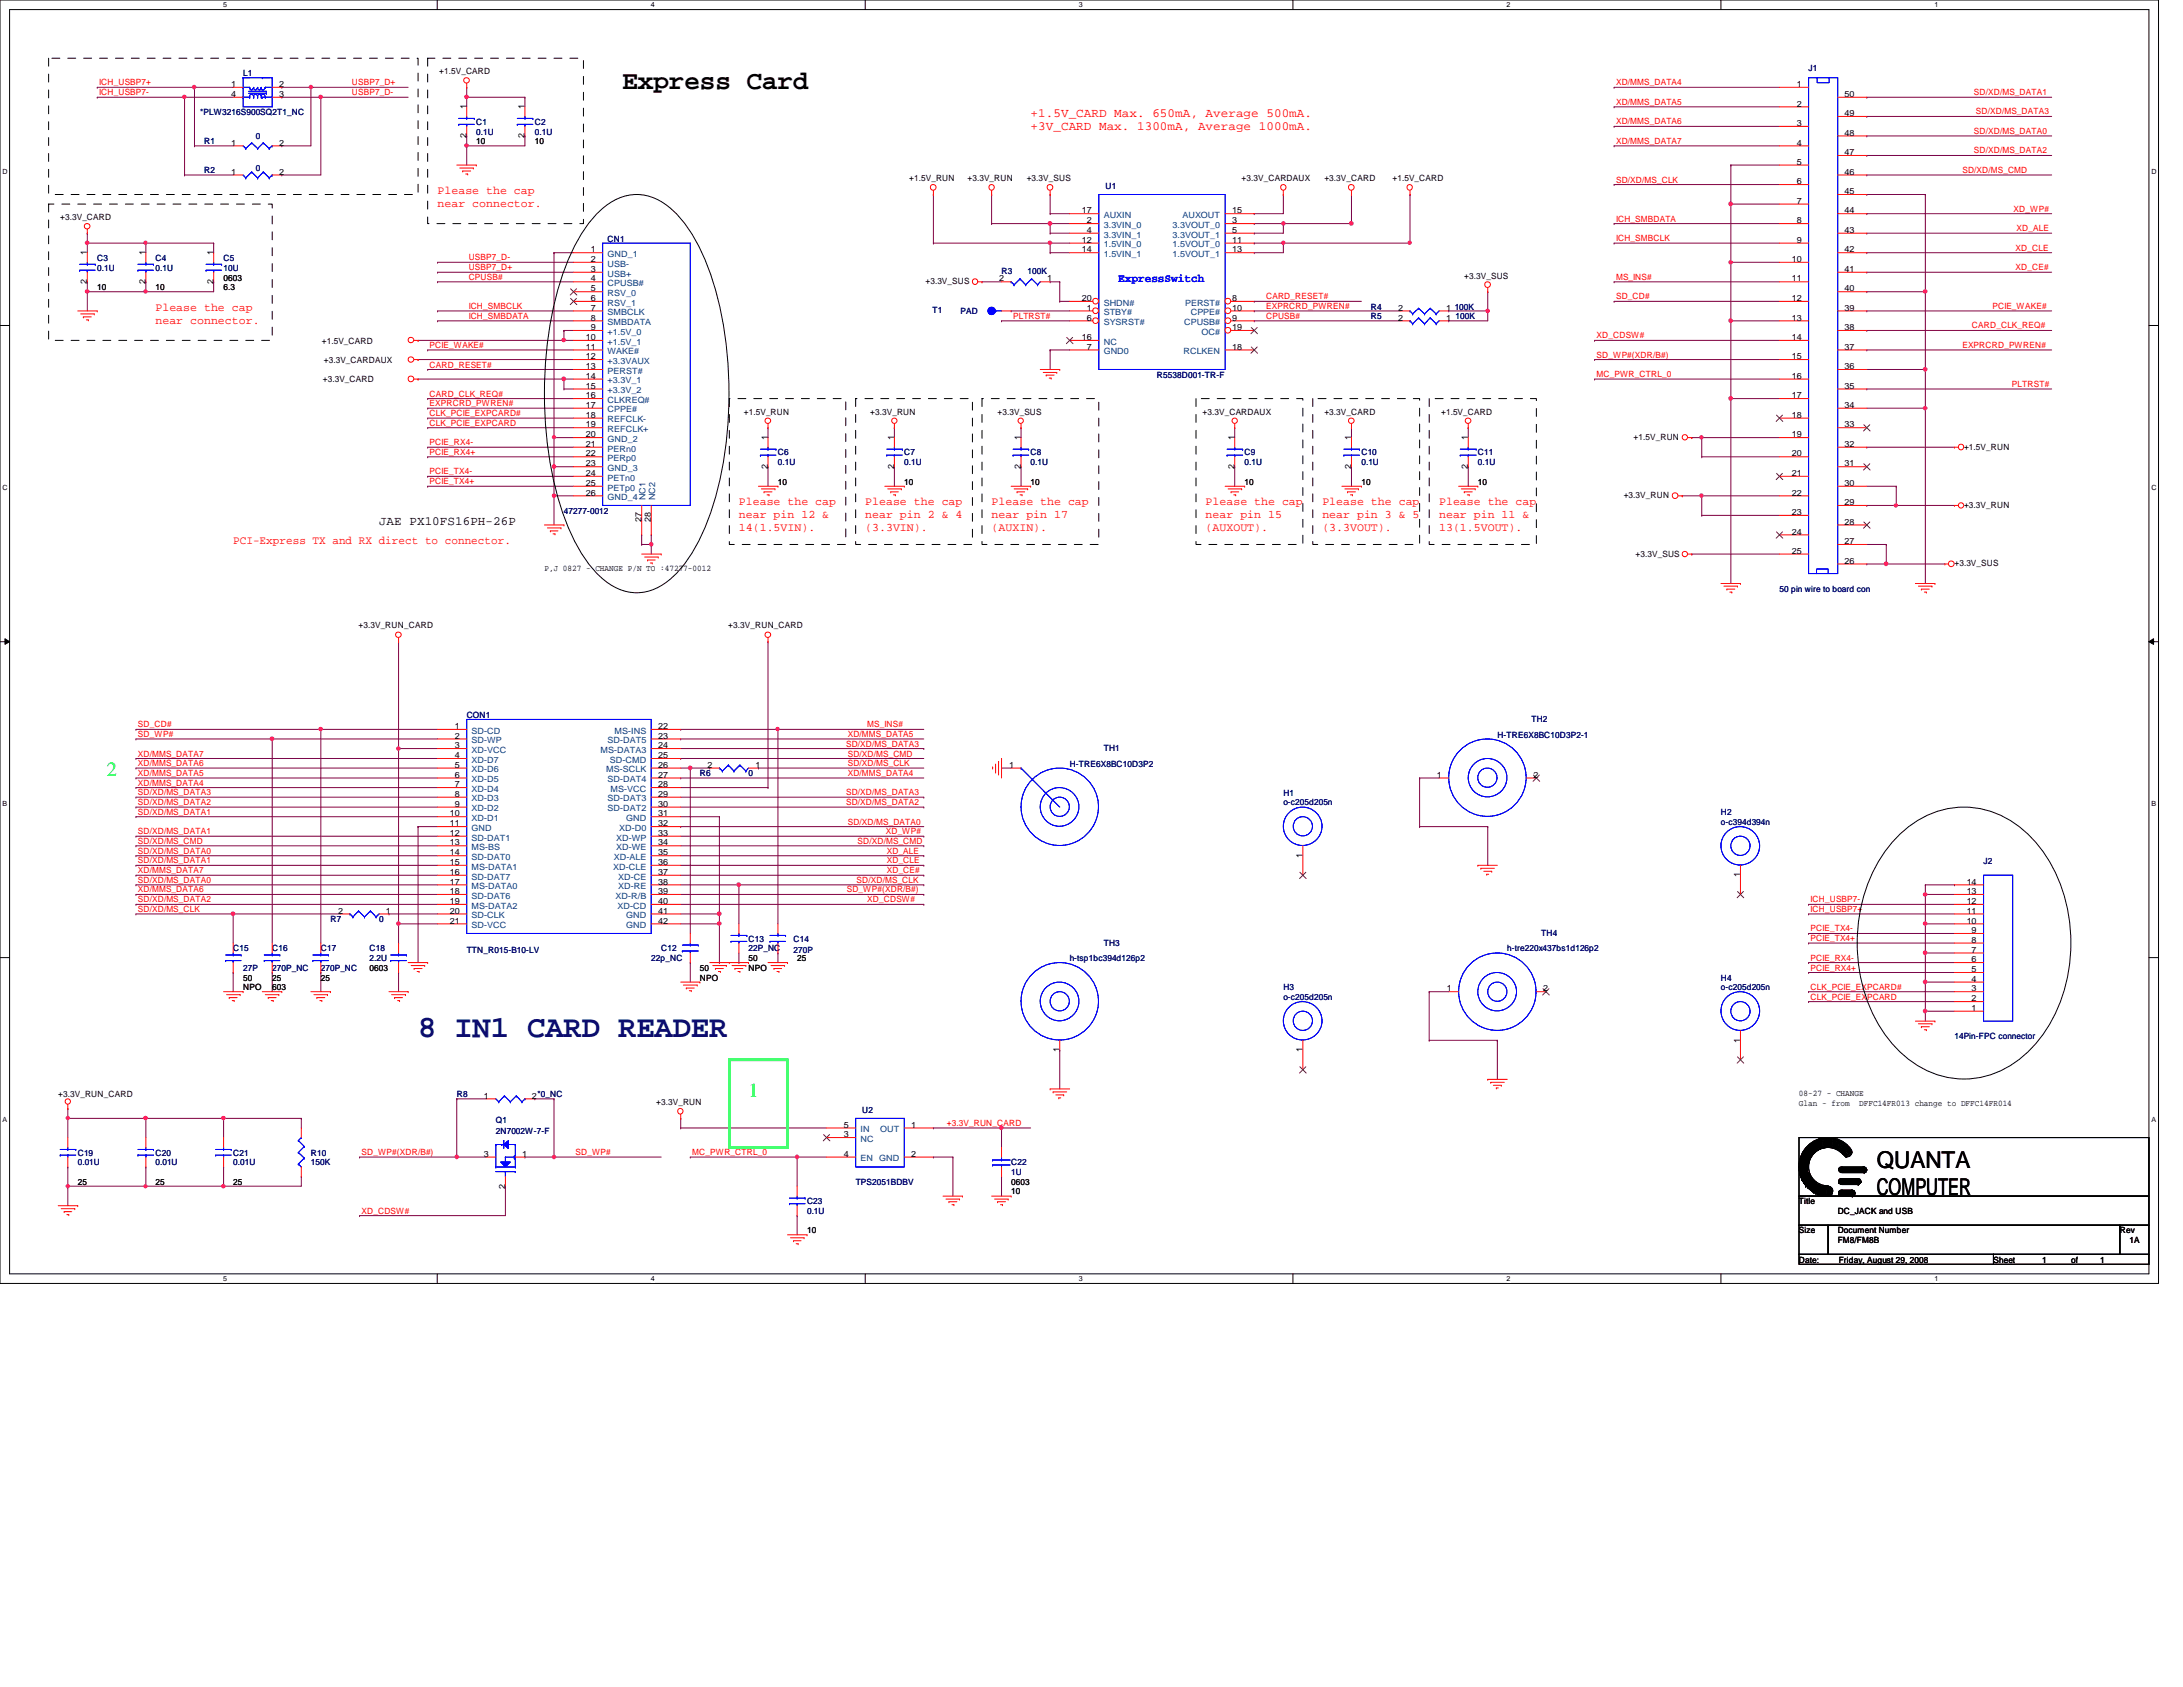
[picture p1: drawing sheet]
<svg xmlns="http://www.w3.org/2000/svg" width="279mm" height="216mm" viewBox="0 0 279 216" stroke-linecap="round" stroke-linejoin="round" font-family="sans-serif">
<defs><g id="words">
<text font-size="4" fill="#000080" x="53.5" y="132.8">8 IN1 CARD READER</text>
<text font-size="3.3" x="79.6" y="11.4">Express Card</text>
<g font-size="3">
<text x="240.2" y="149.5">QUANTA</text>
<text x="240.2" y="153">COMPUTER</text>
</g>
<g font-size="2.6" fill="#0f0">
<text x="13.7" y="99.4">2</text>
<text x="95.8" y="140.4">1</text>
</g>
<g font-size="1.6" fill="#f00">
<text x="131.9" y="14.9">+1.5V_CARD Max. 650mA, Average 500mA.</text>
<text x="131.9" y="16.6">+3V_CARD Max. 1300mA, Average 1000mA.</text>
</g>
<text font-size="1.6" x="48.5" y="67.2">JAE PX10FS16PH-26P</text>
<g font-size="1.5" fill="#f00">
<text x="56" y="24.8">Please the cap</text>
<text x="56" y="26.5">near connector.</text>
<text x="19.9" y="39.8">Please the cap</text>
<text x="19.9" y="41.4">near connector.</text>
<text x="94.6" y="64.7">Please the cap</text>
<text x="110.7" y="64.7">Please the cap</text>
<text x="126.9" y="64.7">Please the cap</text>
<text x="154.3" y="64.7">Please the cap</text>
<text x="169.2" y="64.7">Please the cap</text>
<text x="184.2" y="64.7">Please the cap</text>
<text x="29.8" y="69.7">PCI-Express TX and RX direct to connector.</text>
<text x="94.6" y="66.3">near pin 12 &amp;</text>
<text x="94.6" y="68">14(1.5VIN).</text>
<text x="110.7" y="66.3">near pin 2 &amp; 4</text>
<text x="110.7" y="68">(3.3VIN).</text>
<text x="126.9" y="66.3">near pin 17</text>
<text x="126.9" y="68">(AUXIN).</text>
<text x="154.3" y="66.3">near pin 15</text>
<text x="154.3" y="68">(AUXOUT).</text>
<text x="169.2" y="66.3">near pin 3 &amp; 5</text>
<text x="169.2" y="68">(3.3VOUT).</text>
<text x="184.2" y="66.3">near pin 11 &amp;</text>
<text x="184.2" y="68">13(1.5VOUT).</text>
</g>
<text font-size="1.5" fill="#00f" x="143.1" y="36.1">ExpressSwitch</text>
<g font-size="1.1" fill="#f00">
<text x="12.7" y="10.9">ICH_USBP7+</text>
<text x="45" y="10.9">USBP7_D+</text>
<text x="206.8" y="10.9">XD/MMS_DATA4</text>
<text x="12.7" y="12.2">ICH_USBP7-</text>
<text x="45" y="12.2">USBP7_D-</text>
<text x="206.8" y="15.9">XD/MMS_DATA6</text>
<text x="206.8" y="13.4">XD/MMS_DATA5</text>
<text x="252.6" y="17.1">SD/XD/MS_DATA0</text>
<text x="252.6" y="12.2">SD/XD/MS_DATA1</text>
<text x="252.9" y="14.6">SD/XD/MS_DATA3</text>
<text x="206.8" y="18.4">XD/MMS_DATA7</text>
<text x="206.8" y="23.4">SD/XD/MS_CLK</text>
<text x="251.2" y="22.1">SD/XD/MS_CMD</text>
<text x="252.6" y="19.6">SD/XD/MS_DATA2</text>
<text x="206.8" y="28.4">ICH_SMBDATA</text>
<text x="257.7" y="27.1">XD_WP#</text>
<text x="258.1" y="29.6">XD_ALE</text>
<text x="60" y="33.3">USBP7_D-</text>
<text x="60" y="34.6">USBP7_D+</text>
<text x="60" y="35.8">CPUSB#</text>
<text x="206.8" y="35.8">MS_INS#</text>
<text x="206.8" y="30.9">ICH_SMBCLK</text>
<text x="258" y="32.1">XD_CLE</text>
<text x="258" y="34.6">XD_CE#</text>
<text x="60" y="39.5">ICH_SMBCLK</text>
<text x="60" y="40.8">ICH_SMBDATA</text>
<text x="129.7" y="40.8">PLTRST#</text>
<text x="162.1" y="38.3">CARD_RESET#</text>
<text x="162.1" y="39.5">EXPRCRD_PWREN#</text>
<text x="162.1" y="40.8">CPUSB#</text>
<text x="206.8" y="38.3">SD_CD#</text>
<text x="255" y="39.5">PCIE_WAKE#</text>
<text x="55" y="47">CARD_RESET#</text>
<text x="55" y="44.5">PCIE_WAKE#</text>
<text x="204.3" y="45.8">SD_WP#(XDR/B#)</text>
<text x="204.3" y="43.3">XD_CDSW#</text>
<text x="251.2" y="44.5">EXPRCRD_PWREN#</text>
<text x="252.4" y="42">CARD_CLK_REQ#</text>
<text x="55" y="50.8">CARD_CLK_REQ#</text>
<text x="55" y="52">EXPRCRD_PWREN#</text>
<text x="55" y="53.3">CLK_PCIE_EXPCARD#</text>
<text x="204.3" y="48.3">MC_PWR_CTRL_0</text>
<text x="257.5" y="49.5">PLTRST#</text>
<text x="55" y="57">PCIE_RX4-</text>
<text x="55" y="58.2">PCIE_RX4+</text>
<text x="55" y="54.5">CLK_PCIE_EXPCARD</text>
<text x="55" y="60.7">PCIE_TX4-</text>
<text x="55" y="62">PCIE_TX4+</text>
<text x="17.7" y="93.1">SD_CD#</text>
<text x="17.7" y="94.3">SD_WP#</text>
<text x="108.3" y="95.5">SD/XD/MS_DATA3</text>
<text x="108.5" y="94.3">XD/MMS_DATA5</text>
<text x="111" y="93.1">MS_INS#</text>
<text x="17.7" y="96.8">XD/MMS_DATA7</text>
<text x="17.7" y="100.5">XD/MMS_DATA4</text>
<text x="17.7" y="98">XD/MMS_DATA6</text>
<text x="17.7" y="99.3">XD/MMS_DATA5</text>
<text x="17.7" y="101.8">SD/XD/MS_DATA3</text>
<text x="108.3" y="101.8">SD/XD/MS_DATA3</text>
<text x="108.5" y="98">SD/XD/MS_CLK</text>
<text x="108.5" y="99.3">XD/MMS_DATA4</text>
<text x="108.5" y="96.8">SD/XD/MS_CMD</text>
<text x="17.7" y="108">SD/XD/MS_CMD</text>
<text x="17.7" y="103">SD/XD/MS_DATA2</text>
<text x="17.7" y="104.3">SD/XD/MS_DATA1</text>
<text x="17.7" y="106.8">SD/XD/MS_DATA1</text>
<text x="108.3" y="103">SD/XD/MS_DATA2</text>
<text x="108.5" y="105.5">SD/XD/MS_DATA0</text>
<text x="109.8" y="108">SD/XD/MS_CMD</text>
<text x="113.4" y="106.8">XD_WP#</text>
<text x="17.7" y="109.3">SD/XD/MS_DATA0</text>
<text x="17.7" y="111.8">XD/MMS_DATA7</text>
<text x="17.7" y="113">SD/XD/MS_DATA0</text>
<text x="17.7" y="110.5">SD/XD/MS_DATA1</text>
<text x="109.6" y="113">SD/XD/MS_CLK</text>
<text x="113.5" y="109.3">XD_ALE</text>
<text x="113.5" y="111.8">XD_CE#</text>
<text x="113.5" y="110.5">XD_CLE</text>
<text x="17.7" y="114.2">XD/MMS_DATA6</text>
<text x="17.7" y="115.5">SD/XD/MS_DATA2</text>
<text x="17.7" y="116.7">SD/XD/MS_CLK</text>
<text x="108.4" y="114.2">SD_WP#(XDR/B#)</text>
<text x="111" y="115.5">XD_CDSW#</text>
<text x="231.7" y="115.5">ICH_USBP7-</text>
<text x="231.7" y="116.7">ICH_USBP7+</text>
<text x="231.7" y="119.2">PCIE_TX4-</text>
<text x="231.7" y="120.4">PCIE_TX4+</text>
<text x="231.7" y="124.2">PCIE_RX4+</text>
<text x="231.7" y="122.9">PCIE_RX4-</text>
<text x="231.7" y="127.9">CLK_PCIE_EXPCARD</text>
<text x="231.7" y="126.7">CLK_PCIE_EXPCARD#</text>
<text x="46.3" y="147.8">SD_WP#(XDR/B#)</text>
<text x="73.7" y="147.8">SD_WP#</text>
<text x="88.6" y="147.8">MC_PWR_CTRL_0</text>
<text x="121.2" y="144.1">+3.3V_RUN_CARD</text>
<text x="46.3" y="155.3">XD_CDSW#</text>
</g>
<g font-size="1.1">
<text x="29.6" y="11.1">1</text>
<text x="35.7" y="11.1">2</text>
<text x="56.2" y="9.5">+1.5V_CARD</text>
<text x="230" y="11.1">1</text>
<text x="29.6" y="12.4">4</text>
<text x="35.7" y="12.4">3</text>
<text x="59.7" y="17.7" transform="rotate(-90 59.7 17.7)">2</text>
<text x="59.7" y="14" transform="rotate(-90 59.7 14)">1</text>
<text x="67.1" y="17.7" transform="rotate(-90 67.1 17.7)">2</text>
<text x="67.1" y="14" transform="rotate(-90 67.1 14)">1</text>
<text x="230" y="16.1">3</text>
<text x="230" y="13.6">2</text>
<text x="236.1" y="12.4">50</text>
<text x="236.1" y="14.9">49</text>
<text x="236.1" y="17.4">48</text>
<text x="29.6" y="22.4">1</text>
<text x="29.6" y="18.6">1</text>
<text x="35.7" y="22.4">2</text>
<text x="35.7" y="18.6">2</text>
<text x="61" y="18.5">10</text>
<text x="68.5" y="18.5">10</text>
<text x="116.4" y="23.2">+1.5V_RUN</text>
<text x="123.8" y="23.2">+3.3V_RUN</text>
<text x="131.4" y="23.2">+3.3V_SUS</text>
<text x="158.9" y="23.2">+3.3V_CARDAUX</text>
<text x="169.5" y="23.2">+3.3V_CARD</text>
<text x="178.2" y="23.2">+1.5V_CARD</text>
<text x="230" y="23.6">6</text>
<text x="230" y="21.1">5</text>
<text x="230" y="18.6">4</text>
<text x="236.1" y="22.4">46</text>
<text x="236.1" y="19.9">47</text>
<text x="7.7" y="28.2">+3.3V_CARD</text>
<text x="138.5" y="27.3">17</text>
<text x="139.1" y="28.6">2</text>
<text x="139.1" y="29.8">4</text>
<text x="157.7" y="27.3">15</text>
<text x="157.7" y="28.6">3</text>
<text x="157.7" y="29.8">5</text>
<text x="230" y="28.6">8</text>
<text x="230" y="26.1">7</text>
<text x="236.1" y="29.8">43</text>
<text x="236.1" y="27.3">44</text>
<text x="236.1" y="24.8">45</text>
<text x="11.1" y="32.7" transform="rotate(-90 11.1 32.7)">1</text>
<text x="18.6" y="32.7" transform="rotate(-90 18.6 32.7)">1</text>
<text x="27.3" y="32.7" transform="rotate(-90 27.3 32.7)">1</text>
<text x="28.6" y="35.9">0603</text>
<text x="75.6" y="32.3">1</text>
<text x="75.6" y="34.8">3</text>
<text x="75.6" y="33.5">2</text>
<text x="138.5" y="31.1">12</text>
<text x="138.5" y="32.3">14</text>
<text x="157.7" y="31.1">11</text>
<text x="157.7" y="32.3">13</text>
<text x="187.4" y="35.6">+3.3V_SUS</text>
<text x="229.3" y="33.5">10</text>
<text x="230" y="31.1">9</text>
<text x="236.1" y="34.8">41</text>
<text x="236.1" y="32.3">42</text>
<text x="11.1" y="36.4" transform="rotate(-90 11.1 36.4)">2</text>
<text x="12.4" y="37.1">10</text>
<text x="18.6" y="36.4" transform="rotate(-90 18.6 36.4)">2</text>
<text x="19.9" y="37.1">10</text>
<text x="27.3" y="36.4" transform="rotate(-90 27.3 36.4)">2</text>
<text x="28.6" y="37.1">6.3</text>
<text x="75.6" y="37.3">5</text>
<text x="75.6" y="39.8">7</text>
<text x="75.6" y="36">4</text>
<text x="75.6" y="38.5">6</text>
<text x="75.6" y="41">8</text>
<text x="118.4" y="36.4">+3.3V_SUS</text>
<text x="127.9" y="36">2</text>
<text x="134" y="36">1</text>
<text x="138.5" y="38.5">20</text>
<text x="139.1" y="39.8">1</text>
<text x="139.1" y="41">6</text>
<text x="157.7" y="38.5">8</text>
<text x="157.7" y="39.8">10</text>
<text x="157.7" y="41">9</text>
<text x="178.9" y="39.8">2</text>
<text x="178.9" y="41">2</text>
<text x="185.1" y="39.8">1</text>
<text x="185.1" y="41">1</text>
<text x="229.3" y="41">13</text>
<text x="229.3" y="38.5">12</text>
<text x="229.3" y="36">11</text>
<text x="236.1" y="39.8">39</text>
<text x="236.1" y="37.3">40</text>
<text x="41.2" y="44">+1.5V_CARD</text>
<text x="41.4" y="46.5">+3.3V_CARDAUX</text>
<text x="75" y="44.7">11</text>
<text x="75" y="47.2">13</text>
<text x="75" y="43.5">10</text>
<text x="75" y="46">12</text>
<text x="75.6" y="42.2">9</text>
<text x="138.5" y="43.5">16</text>
<text x="139.1" y="44.7">7</text>
<text x="157.7" y="44.7">18</text>
<text x="157.7" y="42.2">19</text>
<text x="229.3" y="46">15</text>
<text x="229.3" y="43.5">14</text>
<text x="236.1" y="47.2">36</text>
<text x="236.1" y="44.7">37</text>
<text x="236.1" y="42.2">38</text>
<text x="41.3" y="48.9">+3.3V_CARD</text>
<text x="75" y="49.7">15</text>
<text x="75" y="52.2">17</text>
<text x="75" y="48.5">14</text>
<text x="75" y="51">16</text>
<text x="75" y="53.5">18</text>
<text x="95.2" y="53.1">+1.5V_RUN</text>
<text x="111.4" y="53.1">+3.3V_RUN</text>
<text x="127.7" y="53.1">+3.3V_SUS</text>
<text x="153.9" y="53.1">+3.3V_CARDAUX</text>
<text x="169.5" y="53.1">+3.3V_CARD</text>
<text x="184.4" y="53.1">+1.5V_CARD</text>
<text x="229.3" y="53.5">18</text>
<text x="229.3" y="51">17</text>
<text x="229.3" y="48.5">16</text>
<text x="236.1" y="52.2">34</text>
<text x="236.1" y="49.7">35</text>
<text x="75" y="54.7">19</text>
<text x="75" y="56">20</text>
<text x="75" y="57.2">21</text>
<text x="75" y="58.4">22</text>
<text x="75" y="59.7">23</text>
<text x="98.3" y="60" transform="rotate(-90 98.3 60)">2</text>
<text x="98.3" y="56.3" transform="rotate(-90 98.3 56.3)">1</text>
<text x="114.4" y="60" transform="rotate(-90 114.4 60)">2</text>
<text x="114.4" y="56.3" transform="rotate(-90 114.4 56.3)">1</text>
<text x="130.6" y="60" transform="rotate(-90 130.6 60)">2</text>
<text x="130.6" y="56.3" transform="rotate(-90 130.6 56.3)">1</text>
<text x="158" y="60" transform="rotate(-90 158 60)">2</text>
<text x="158" y="56.3" transform="rotate(-90 158 56.3)">1</text>
<text x="172.9" y="60" transform="rotate(-90 172.9 60)">2</text>
<text x="172.9" y="56.3" transform="rotate(-90 172.9 56.3)">1</text>
<text x="187.9" y="60" transform="rotate(-90 187.9 60)">2</text>
<text x="187.9" y="56.3" transform="rotate(-90 187.9 56.3)">1</text>
<text x="209.1" y="56.3">+1.5V_RUN</text>
<text x="229.3" y="58.4">20</text>
<text x="229.3" y="56">19</text>
<text x="236.1" y="59.7">31</text>
<text x="236.1" y="57.2">32</text>
<text x="236.1" y="54.7">33</text>
<text x="251.4" y="57.5">+1.5V_RUN</text>
<text x="75" y="60.9">24</text>
<text x="75" y="62.2">25</text>
<text x="75" y="63.4">26</text>
<text x="99.6" y="62">10</text>
<text x="115.7" y="62">10</text>
<text x="131.9" y="62">10</text>
<text x="159.3" y="62">10</text>
<text x="174.2" y="62">10</text>
<text x="189.1" y="62">10</text>
<text x="207.8" y="63.8">+3.3V_RUN</text>
<text x="229.3" y="65.9">23</text>
<text x="229.3" y="63.4">22</text>
<text x="229.3" y="60.9">21</text>
<text x="236.1" y="64.6">29</text>
<text x="236.1" y="62.2">30</text>
<text x="251.4" y="65">+3.3V_RUN</text>
<text x="82.1" y="66.8" transform="rotate(-90 82.1 66.8)">27</text>
<text x="83.3" y="66.8" transform="rotate(-90 83.3 66.8)">28</text>
<text x="209.3" y="71.2">+3.3V_SUS</text>
<text x="229.3" y="70.9">25</text>
<text x="229.3" y="68.4">24</text>
<text x="236.1" y="67.1">28</text>
<text x="236.1" y="69.6">27</text>
<text x="69.7" y="73.1">P,J 0827 - CHANGE P/N TO :47277-0012</text>
<text x="236.1" y="72.1">26</text>
<text x="250.1" y="72.5">+3.3V_SUS</text>
<text x="45.9" y="80.4">+3.3V_RUN_CARD</text>
<text x="93.2" y="80.4">+3.3V_RUN_CARD</text>
<text x="58.2" y="93.3">1</text>
<text x="58.2" y="95.8">3</text>
<text x="58.2" y="94.5">2</text>
<text x="84.2" y="93.3">22</text>
<text x="84.2" y="94.5">23</text>
<text x="84.2" y="95.8">24</text>
<text x="58.2" y="98.3">5</text>
<text x="58.2" y="99.5">6</text>
<text x="58.2" y="100.8">7</text>
<text x="58.2" y="102">8</text>
<text x="58.2" y="97">4</text>
<text x="84.2" y="97">25</text>
<text x="84.2" y="98.3">26</text>
<text x="84.2" y="99.5">27</text>
<text x="84.2" y="100.8">28</text>
<text x="84.2" y="102">29</text>
<text x="90.6" y="98.3">2</text>
<text x="96.7" y="98.3">1</text>
<text x="129.2" y="98.3">1</text>
<text x="183.9" y="99.5">1</text>
<text x="196.3" y="99.5">2</text>
<text x="57.6" y="104.5">10</text>
<text x="57.6" y="105.7">11</text>
<text x="57.6" y="107">12</text>
<text x="58.2" y="103.3">9</text>
<text x="84.2" y="103.3">30</text>
<text x="84.2" y="104.5">31</text>
<text x="84.2" y="105.7">32</text>
<text x="84.2" y="107">33</text>
<text x="57.6" y="108.2">13</text>
<text x="57.6" y="109.5">14</text>
<text x="57.6" y="110.7">15</text>
<text x="57.6" y="112">16</text>
<text x="57.6" y="113.2">17</text>
<text x="84.2" y="108.2">34</text>
<text x="84.2" y="109.5">35</text>
<text x="84.2" y="112">37</text>
<text x="84.2" y="113.2">38</text>
<text x="84.2" y="110.7">36</text>
<text x="166.7" y="109.8" transform="rotate(-90 166.7 109.8)">1</text>
<text x="222.7" y="112.3" transform="rotate(-90 222.7 112.3)">1</text>
<text x="251.7" y="113.2">14</text>
<text x="43.3" y="116.9">2</text>
<text x="49.4" y="116.9">1</text>
<text x="57.6" y="114.4">18</text>
<text x="57.6" y="115.7">19</text>
<text x="57.6" y="116.9">20</text>
<text x="57.6" y="118.2">21</text>
<text x="84.2" y="114.4">39</text>
<text x="84.2" y="115.7">40</text>
<text x="84.2" y="116.9">41</text>
<text x="84.2" y="118.2">42</text>
<text x="251.7" y="118.2">10</text>
<text x="251.7" y="116.9">11</text>
<text x="251.7" y="115.7">12</text>
<text x="251.7" y="114.4">13</text>
<text x="252.3" y="119.4">9</text>
<text x="31.1" y="125.5">50</text>
<text x="34.8" y="125.5">25</text>
<text x="41.1" y="125.5">25</text>
<text x="47.3" y="124.2">0603</text>
<text x="89.6" y="124.2">50</text>
<text x="89.6" y="125.5">NPO</text>
<text x="95.8" y="123">50</text>
<text x="95.8" y="124.2">NPO</text>
<text x="102" y="123">25</text>
<text x="252.3" y="125.6">4</text>
<text x="252.3" y="124.4">5</text>
<text x="252.3" y="123.1">6</text>
<text x="252.3" y="121.9">7</text>
<text x="252.3" y="120.6">8</text>
<text x="31.1" y="126.7">NPO</text>
<text x="34.8" y="126.7">603</text>
<text x="185.2" y="126.9">1</text>
<text x="197.5" y="126.9">2</text>
<text x="252.3" y="129.4">1</text>
<text x="252.3" y="128.1">2</text>
<text x="252.3" y="126.9">3</text>
<text x="135.6" y="134.7" transform="rotate(-90 135.6 134.7)">1</text>
<text x="166.7" y="134.7" transform="rotate(-90 166.7 134.7)">1</text>
<text x="222.7" y="133.4" transform="rotate(-90 222.7 133.4)">1</text>
<text x="7.5" y="140.4">+3.3V_RUN_CARD</text>
<text x="61.9" y="140.6">1</text>
<text x="68.1" y="140.6">2*0_NC</text>
<text x="84" y="141.4">+3.3V_RUN</text>
<text x="230.3" y="140.3">08-27 - CHANGE</text>
<text x="230.3" y="141.5">Glan - from</text>
<text x="238" y="141.5">DFFC14FR013 change to DFFC14FR014</text>
<text x="61.9" y="148">3</text>
<text x="66.8" y="148">1</text>
<text x="108" y="144.3">5</text>
<text x="108" y="145.5">3</text>
<text x="108" y="148">4</text>
<text x="116.6" y="144.3">1</text>
<text x="116.6" y="148">2</text>
<text x="9.9" y="151.6">25</text>
<text x="19.9" y="151.6">25</text>
<text x="29.8" y="151.6">25</text>
<text x="64.6" y="152.1" transform="rotate(-90 64.6 152.1)">2</text>
<text x="129.4" y="152.9">10</text>
<text x="129.4" y="151.6">0603</text>
<text x="230.3" y="154.1">Title</text>
<text x="235.2" y="155.4">DC_JACK and USB</text>
<text x="103.3" y="157.9">10</text>
<text x="230.3" y="157.9">Size</text>
<text x="230.3" y="161.6">Date:</text>
<text x="235.2" y="159.1">FM8/FM8B</text>
<text x="235.2" y="157.9">Document Number</text>
<text x="235.3" y="161.6">Friday, August 29, 2008</text>
<text x="255.1" y="161.6">Sheet</text>
<text x="261.4" y="161.6">1</text>
<text x="265.1" y="161.6">of</text>
<text x="268.8" y="161.6">1</text>
<text x="271.3" y="157.9">Rev</text>
<text x="272.5" y="159.1">1A</text>
</g>
<g font-size="1.1" fill="#000080">
<text x="31.1" y="9.7">L1</text>
<text x="231.5" y="9.1">J1</text>
<text x="25.6" y="14.7">*PLW3216S900SQ2T1_NC</text>
<text x="32.7" y="17.7">0</text>
<text x="61" y="16">C1</text>
<text x="61" y="17.2">0.1U</text>
<text x="68.5" y="16">C2</text>
<text x="68.5" y="17.2">0.1U</text>
<text x="26.1" y="22.2">R2</text>
<text x="26.1" y="18.5">R1</text>
<text x="32.7" y="21.8">0</text>
<text x="141.5" y="24.2">U1</text>
<text x="12.4" y="33.4">C3</text>
<text x="12.4" y="34.6">0.1U</text>
<text x="19.9" y="33.4">C4</text>
<text x="19.9" y="34.6">0.1U</text>
<text x="28.6" y="33.4">C5</text>
<text x="28.6" y="34.6">10U</text>
<text x="77.8" y="31">CN1</text>
<text x="128.2" y="35">R3</text>
<text x="131.5" y="35">100K</text>
<text x="119.3" y="40">T1</text>
<text x="122.9" y="40.1">PAD</text>
<text x="175.5" y="39.6">R4</text>
<text x="175.5" y="40.9">R5</text>
<text x="186.2" y="39.6">100K</text>
<text x="186.3" y="40.9">100K</text>
<text x="148.1" y="48.3">R5538D001-TR-F</text>
<text x="99.6" y="58.3">C6</text>
<text x="99.6" y="59.5">0.1U</text>
<text x="115.7" y="58.3">C7</text>
<text x="115.7" y="59.5">0.1U</text>
<text x="131.9" y="58.3">C8</text>
<text x="131.9" y="59.5">0.1U</text>
<text x="159.3" y="58.3">C9</text>
<text x="159.3" y="59.5">0.1U</text>
<text x="174.2" y="58.3">C10</text>
<text x="174.2" y="59.5">0.1U</text>
<text x="189.1" y="58.3">C11</text>
<text x="189.1" y="59.5">0.1U</text>
<text x="72.2" y="65.7">47277-0012</text>
<text x="227.8" y="75.7">50 pin wire to board con</text>
<text x="59.7" y="91.9">CON1</text>
<text x="191.6" y="94.4">H-TRE6X8BC10D3P2-1</text>
<text x="196" y="92.4">TH2</text>
<text x="89.6" y="99.4">R6</text>
<text x="95.8" y="99.4">0</text>
<text x="136.9" y="98.1">H-TRE6X8BC10D3P2</text>
<text x="141.3" y="96.1">TH1</text>
<text x="164.3" y="101.9">H1</text>
<text x="164.3" y="103.1">o-c205d205n</text>
<text x="220.3" y="104.4">H2</text>
<text x="220.3" y="105.6">o-c394d394n</text>
<text x="253.9" y="110.6">J2</text>
<text x="42.3" y="118">R7</text>
<text x="48.5" y="118">0</text>
<text x="197.3" y="119.8">TH4</text>
<text x="29.8" y="121.8">C15</text>
<text x="31.1" y="124.2">27P</text>
<text x="34.8" y="121.8">C16</text>
<text x="34.8" y="124.2">270P_NC</text>
<text x="41.1" y="121.8">C17</text>
<text x="41.1" y="124.2">270P_NC</text>
<text x="47.3" y="121.8">C18</text>
<text x="47.3" y="123">2.2U</text>
<text x="59.7" y="122">TTN_R015-B10-LV</text>
<text x="83.4" y="123">22p_NC</text>
<text x="84.6" y="121.8">C12</text>
<text x="95.8" y="120.5">C13</text>
<text x="95.8" y="121.8">22P_NC</text>
<text x="101.6" y="120.5">C14</text>
<text x="101.6" y="122">270P</text>
<text x="136.9" y="123">h-tsp1bc394d126p2</text>
<text x="141.3" y="121">TH3</text>
<text x="192.9" y="121.8">h-tre220x437bs1d126p2</text>
<text x="220.3" y="125.5">H4</text>
<text x="164.3" y="126.7">H3</text>
<text x="164.3" y="128">o-c205d205n</text>
<text x="220.3" y="126.7">o-c205d205n</text>
<text x="250.1" y="133">14Pin-FPC connector</text>
<text x="58.5" y="140.4">R8</text>
<text x="63.5" y="143.7">Q1</text>
<text x="110.4" y="142.4">U2</text>
<text x="9.9" y="147.9">C19</text>
<text x="9.9" y="149.1">0.01U</text>
<text x="19.9" y="147.9">C20</text>
<text x="19.9" y="149.1">0.01U</text>
<text x="29.8" y="147.9">C21</text>
<text x="29.8" y="149.1">0.01U</text>
<text x="39.8" y="147.9">R10</text>
<text x="39.8" y="149.1">150K</text>
<text x="63.5" y="145.2">2N7002W-7-F</text>
<text x="129.4" y="149.1">C22</text>
<text x="103.3" y="154.1">C23</text>
<text x="103.3" y="155.4">0.1U</text>
<text x="109.5" y="151.6">TPS2051BDBV</text>
<text x="129.4" y="150.4">1U</text>
</g>
<g font-size="1.1" fill="#004080">
<text x="141.3" y="27.9">AUXIN</text>
<text x="141.3" y="29.2">3.3VIN_0</text>
<text x="150.1" y="29.2">3.3VOUT_0</text>
<text x="151.3" y="27.9">AUXOUT</text>
<text x="77.8" y="32.9">GND_1</text>
<text x="77.8" y="35.4">USB+</text>
<text x="77.8" y="34.1">USB-</text>
<text x="141.3" y="31.7">1.5VIN_0</text>
<text x="141.3" y="30.4">3.3VIN_1</text>
<text x="141.3" y="32.9">1.5VIN_1</text>
<text x="150.1" y="31.7">1.5VOUT_0</text>
<text x="150.1" y="30.4">3.3VOUT_1</text>
<text x="150.1" y="32.9">1.5VOUT_1</text>
<text x="77.8" y="37.9">RSV_0</text>
<text x="77.8" y="40.3">SMBCLK</text>
<text x="77.8" y="36.6">CPUSB#</text>
<text x="77.8" y="39.1">RSV_1</text>
<text x="77.8" y="41.6">SMBDATA</text>
<text x="141.3" y="39.1">SHDN#</text>
<text x="141.3" y="40.3">STBY#</text>
<text x="141.3" y="41.6">SYSRST#</text>
<text x="151.6" y="41.6">CPUSB#</text>
<text x="151.7" y="39.1">PERST#</text>
<text x="152.4" y="40.3">CPPE#</text>
<text x="77.8" y="42.8">+1.5V_0</text>
<text x="77.8" y="45.3">WAKE#</text>
<text x="77.8" y="47.8">PERST#</text>
<text x="77.8" y="44.1">+1.5V_1</text>
<text x="77.8" y="46.6">+3.3VAUX</text>
<text x="141.3" y="45.3">GND0</text>
<text x="141.3" y="44.1">NC</text>
<text x="151.5" y="45.3">RCLKEN</text>
<text x="153.8" y="42.8">OC#</text>
<text x="77.8" y="50.3">+3.3V_2</text>
<text x="77.8" y="52.8">CPPE#</text>
<text x="77.8" y="49.1">+3.3V_1</text>
<text x="77.8" y="51.6">CLKREQ#</text>
<text x="77.8" y="55.3">REFCLK+</text>
<text x="77.8" y="54.1">REFCLK-</text>
<text x="77.8" y="56.6">GND_2</text>
<text x="77.8" y="57.8">PERn0</text>
<text x="77.8" y="59">PERp0</text>
<text x="77.8" y="60.3">GND_3</text>
<text x="77.8" y="61.5">PETn0</text>
<text x="77.8" y="62.8">PETp0</text>
<text x="77.8" y="64">GND_4</text>
<text x="82.6" y="64.1" transform="rotate(-90 82.6 64.1)">NC1</text>
<text x="83.9" y="64.1" transform="rotate(-90 83.9 64.1)">NC2</text>
<text x="60.4" y="93.9">SD-CD</text>
<text x="60.4" y="95.1">SD-WP</text>
<text x="77.8" y="95.1">SD-DAT5</text>
<text x="78.7" y="93.9">MS-INS</text>
<text x="60.4" y="96.4">XD-VCC</text>
<text x="60.4" y="98.8">XD-D6</text>
<text x="60.4" y="100.1">XD-D5</text>
<text x="60.4" y="101.3">XD-D4</text>
<text x="60.4" y="97.6">XD-D7</text>
<text x="76.9" y="96.4">MS-DATA3</text>
<text x="77.6" y="98.8">MS-SCLK</text>
<text x="77.8" y="100.1">SD-DAT4</text>
<text x="78.1" y="97.6">SD-CMD</text>
<text x="78.1" y="101.3">MS-VCC</text>
<text x="60.4" y="102.6">XD-D3</text>
<text x="60.4" y="103.8">XD-D2</text>
<text x="60.4" y="105.1">XD-D1</text>
<text x="60.4" y="106.3">GND</text>
<text x="60.4" y="107.6">SD-DAT1</text>
<text x="77.8" y="102.6">SD-DAT3</text>
<text x="77.8" y="103.8">SD-DAT2</text>
<text x="78.9" y="107.6">XD-WP</text>
<text x="79.2" y="106.3">XD-D0</text>
<text x="80.1" y="105.1">GND</text>
<text x="60.4" y="108.8">MS-BS</text>
<text x="60.4" y="110.1">SD-DAT0</text>
<text x="60.4" y="111.3">MS-DATA1</text>
<text x="60.4" y="112.6">SD-DAT7</text>
<text x="60.4" y="113.8">MS-DATA0</text>
<text x="78.5" y="111.3">XD-CLE</text>
<text x="78.6" y="110.1">XD-ALE</text>
<text x="78.9" y="108.8">XD-WE</text>
<text x="79.1" y="112.6">XD-CE</text>
<text x="79.1" y="113.8">XD-RE</text>
<text x="60.4" y="115">SD-DAT6</text>
<text x="60.4" y="116.3">MS-DATA2</text>
<text x="60.4" y="117.5">SD-CLK</text>
<text x="60.4" y="118.8">SD-VCC</text>
<text x="78.8" y="115">XD-R/B</text>
<text x="79" y="116.3">XD-CD</text>
<text x="80.1" y="117.5">GND</text>
<text x="80.1" y="118.8">GND</text>
<text x="110.2" y="144.9">IN</text>
<text x="110.2" y="146.1">NC</text>
<text x="110.2" y="148.6">EN</text>
<text x="112.5" y="148.6">GND</text>
<text x="112.6" y="144.9">OUT</text>
</g>
<g font-size=".9">
<text x="28.6" y=".9">5</text>
<text x="83.3" y=".9">4</text>
<text x="138.1" y=".9">3</text>
<text x="192.8" y=".9">2</text>
<text x="247.6" y=".9">1</text>
<text x=".3" y="22.2">D</text>
<text x="275.4" y="22.2">D</text>
<text x=".3" y="62.7">C</text>
<text x="275.4" y="62.7">C</text>
<text x=".3" y="103.1">B</text>
<text x="275.4" y="103.1">B</text>
<text x=".3" y="143.6">A</text>
<text x="275.4" y="143.6">A</text>
<text x="28.6" y="164">5</text>
<text x="83.3" y="164">4</text>
<text x="138.1" y="164">3</text>
<text x="192.8" y="164">2</text>
<text x="247.6" y="164">1</text>
</g>
</g></defs>
<path d="M0 0h276.3v164.3h-276.3zM1.2 1.2h273.8v161.8h-273.8z" fill="none" stroke="#000" stroke-width=".13"/>
<g fill="#fff">
<path d="M28.6 .1h.5v1h-.5z"/>
<path d="M28.6 163.2h.5v1h-.5z"/>
</g>
<path d="M56 0v1.2M56 163v1.3" fill="none" stroke="#000" stroke-width=".13"/>
<g fill="#fff">
<path d="M83.3 .1h.5v1h-.5z"/>
<path d="M83.3 163.2h.5v1h-.5z"/>
</g>
<path d="M110.7 0v1.2M110.7 163v1.3" fill="none" stroke="#000" stroke-width=".13"/>
<g fill="#fff">
<path d="M138.1 .1h.5v1h-.5z"/>
<path d="M138.1 163.2h.5v1h-.5z"/>
</g>
<path d="M165.5 0v1.2M165.5 163v1.3" fill="none" stroke="#000" stroke-width=".13"/>
<g fill="#fff">
<path d="M192.8 .1h.5v1h-.5z"/>
<path d="M192.8 163.2h.5v1h-.5z"/>
</g>
<path d="M220.3 0v1.2M220.3 163v1.3" fill="none" stroke="#000" stroke-width=".13"/>
<g fill="#fff">
<path d="M247.6 .1h.5v1h-.5z"/>
<path d="M247.6 163.2h.5v1h-.5z"/>
<path d="M.3 21.4h.7v1h-.7z"/>
<path d="M275.4 21.4h.6v1h-.6z"/>
<path d="M.3 61.8h.7v1.1h-.7z"/>
<path d="M275.4 61.8h.6v1.1h-.6z"/>
</g>
<path d="M0 41.7h1.2M275 41.7h1.3" fill="none" stroke="#000" stroke-width=".13"/>
<g fill="#fff">
<path d="M.3 102.3h.6v1h-.6z"/>
<path d="M275.4 102.3h.6v1h-.6z"/>
</g>
<path d="M0 82.1h1.2M.6 81.7l.6 .4-.6 .4zM275 82.1l.6-.4v.8zM275 82.1h1.3" fill="none" stroke="#000" stroke-width=".13"/>
<path d="M.6 81.7l.6 .4-.6 .4zM275 82.1l.6-.4v.8z" fill="#000"/>
<g fill="#fff">
<path d="M.3 142.7h.6v1.1h-.6z"/>
<path d="M275.4 142.7h.5v1.1h-.5z"/>
</g>
<path d="M0 122.6h1.2M275 122.6h1.3" fill="none" stroke="#000" stroke-width=".13"/>
<path d="M129.4 39.8h.1M129.4 39.8h7.5M173 54.7h.1M173 59.7h.1M173 54.7v1.3M173 59.7v2.5M28.6 151.8h.1M28.6 151.8h10" fill="none" stroke="#800040" stroke-width=".13"/>
<path d="M28.4 151.7h.3l.1 .1-.1 .1-.1 .1-.2-.1z" fill-rule="evenodd" fill="#f0f"/>
<path d="M28.4 151.7h.3l.1 .1-.1 .1-.1 .1-.2-.1z" fill="none" stroke="#f0f" stroke-width=".13"/>
<path d="M28.6 143.1h.1M28.6 143.1h10" fill="none" stroke="#800040" stroke-width=".13"/>
<path d="M28.4 142.9h.3l.1 .2-.1 .1-.1 .1-.2-.1z" fill-rule="evenodd" fill="#f0f"/>
<path d="M28.4 142.9h.3l.1 .2-.1 .1-.1 .1-.2-.1z" fill="none" stroke="#f0f" stroke-width=".13"/>
<g fill="none" stroke="#800040" stroke-width=".13">
<path d="M8.7 141.9h.1M8.7 149.4h.1M8.7 151.8h.1M8.7 141.9v1.2M8.7 149.4v2.4M18.7 149.4h.1M18.7 149.4v2.4h-10M28.6 149.4h.1M28.6 149.4v2.4M38.6 143.1h.1M38.6 150.6h.1M38.6 143.1v1.3"/>
<path d="M38.6 150.6v1.2"/>
</g>
<path d="M8.5 151.7h.3l.1 .1-.1 .1-.1 .1-.2-.1z" fill-rule="evenodd" fill="#f0f"/>
<path d="M8.5 151.7h.3l.1 .1-.1 .1-.1 .1-.2-.1z" fill="none" stroke="#f0f" stroke-width=".13"/>
<path d="M8.7 143.1h.1M8.7 151.8h.1M8.7 143.1v2.5M8.7 151.8v2.5M8.7 143.1h10M18.7 143.1h.1M18.7 143.1v2.5" fill="none" stroke="#800040" stroke-width=".13"/>
<path d="M18.5 142.9h.3v.2v.1l-.2 .1-.1-.1z" fill-rule="evenodd" fill="#f0f"/>
<path d="M18.5 142.9h.3v.2v.1l-.2 .1-.1-.1z" fill="none" stroke="#f0f" stroke-width=".13"/>
<path d="M8.5 142.9h.3l.1 .2-.1 .1-.1 .1-.2-.1z" fill-rule="evenodd" fill="#f0f"/>
<path d="M8.5 142.9h.3l.1 .2-.1 .1-.1 .1-.2-.1z" fill="none" stroke="#f0f" stroke-width=".13"/>
<g fill="none" stroke="#800040" stroke-width=".13">
<path d="M41.1 12.4h.1M41.1 12.4h11.1M134.4 32.3h.1M134.4 31.1h.1M134.4 32.3h2.5M134.4 31.1v1.2M160.5 32.3h.1M160.5 27.3h.1M160.5 32.3h3.8M164.3 24.9h.1M164.3 24.9v2.4h-3.8M158 54.7h.1"/>
<path d="M158 59.7h.1M158 54.7v1.3M158 59.7v2.5M185.4 41.1h.1M185.4 41.1h5M82.1 68.5h.1M82.1 68.5v1.2M28.6 143.1h.1M28.6 143.1v2.5"/>
</g>
<path d="M40.9 12.3h.3l.1 .1-.1 .1-.2 .1-.1-.1z" fill-rule="evenodd" fill="#f0f"/>
<path d="M40.9 12.3h.3l.1 .1-.1 .1-.2 .1-.1-.1z" fill="none" stroke="#f0f" stroke-width=".13"/>
<path d="M18.7 36.1h.1M18.7 37.3h.1M18.7 36.1v1.2M18.7 37.3h8.6" fill="none" stroke="#800040" stroke-width=".13"/>
<path d="M18.5 37.1h.3v.2v.1l-.2 .1-.1-.1z" fill-rule="evenodd" fill="#f0f"/>
<path d="M18.5 37.1h.3v.2v.1l-.2 .1-.1-.1z" fill="none" stroke="#f0f" stroke-width=".13"/>
<path d="M11.2 36.1h.1M11.2 29.8h.1M11.2 37.3h.1M11.2 29.8v1.3M11.2 36.1v3.7M18.7 31.1h.1M18.7 31.1h8.6" fill="none" stroke="#800040" stroke-width=".13"/>
<path d="M18.5 30.9h.3v.2v.1l-.2 .1-.1-.1z" fill-rule="evenodd" fill="#f0f"/>
<path d="M18.5 30.9h.3v.2v.1l-.2 .1-.1-.1z" fill="none" stroke="#f0f" stroke-width=".13"/>
<g fill="none" stroke="#800040" stroke-width=".13">
<path d="M18.7 31.1h.1M18.7 31.1v1.2M125.7 36.1h.1M125.7 36.1h2.5M126.9 24.9h.1M126.9 28.6h.1M126.9 24.9v3.7M126.9 28.6h7.5M134.4 36.1h.1M134.4 36.1h1.2M164.3 28.6h.1M164.3 28.6h8.7"/>
<path d="M187.9 54.7h.1M187.9 59.7h.1M187.9 54.7v1.3M187.9 59.7v2.5"/>
</g>
<path d="M172.8 28.4h.3l.1 .2-.1 .1-.2 .1-.1-.1z" fill-rule="evenodd" fill="#f0f"/>
<path d="M172.8 28.4h.3l.1 .2-.1 .1-.2 .1-.1-.1z" fill="none" stroke="#f0f" stroke-width=".13"/>
<path d="M164.1 28.4h.3l.1 .2-.1 .1-.1 .1-.2-.1z" fill-rule="evenodd" fill="#f0f"/>
<path d="M164.1 28.4h.3l.1 .2-.1 .1-.1 .1-.2-.1z" fill="none" stroke="#f0f" stroke-width=".13"/>
<g fill="none" stroke="#800040" stroke-width=".13">
<path d="M160.5 38.6h.1M160.5 38.6h13.7M54.7 51h.1M54.7 52.2h.1M54.7 51h18.7M54.7 52.2h18.7M70.9 59.7h.1M70.9 59.7h2.5M72.2 43.6h.1M72.2 43.6h1.2M98.3 54.7h.1M98.3 59.7h.1"/>
<path d="M98.3 54.7v1.3M98.3 59.7v2.5M134.4 44.8h.1M134.4 44.8h2.5M134.4 44.8v2.5M67.2 148.1h.1M67.2 148.1h3.7"/>
</g>
<path d="M72 43.4h.3l.1 .1-.1 .2h-.2h-.1z" fill-rule="evenodd" fill="#f0f"/>
<path d="M72 43.4h.3l.1 .1-.1 .2h-.2h-.1z" fill="none" stroke="#f0f" stroke-width=".13"/>
<g fill="none" stroke="#800040" stroke-width=".13">
<path d="M36.1 11.2h.1M36.1 11.2h3.7M59.7 12.4h.1M59.7 11.2h.1M59.7 18.7h.1M59.7 12.4h7.5M59.7 11.2v1.2M67.2 12.4h.1M67.2 17.4h.1M67.2 12.4v1.3M67.2 17.4v1.3h-7.5M27.3 31.1h.1"/>
<path d="M27.3 36.1h.1M27.3 31.1v1.2M27.3 36.1v1.2M56 33.6h.1M56 34.8h.1M56 33.6h17.4M56 34.8h17.4M135.6 36.1h.1M135.6 38.6h.1M135.6 36.1v2.5M135.6 38.6h1.3M53.5 43.6h.1"/>
<path d="M53.5 43.6h18.7M128.2 41.1h.1M128.2 41.1h8.7"/>
</g>
<path d="M59.5 18.5h.4v.1v.2h-.2h-.2z" fill-rule="evenodd" fill="#f0f"/>
<path d="M59.5 18.5h.4v.1v.2h-.2h-.2z" fill="none" stroke="#f0f" stroke-width=".13"/>
<path d="M59.7 17.4h.1M59.7 17.4v1.3M70.9 140.6h.1M70.9 148.1h.1M70.9 140.6v7.5M70.9 148.1h13.7" fill="none" stroke="#800040" stroke-width=".13"/>
<path d="M70.8 147.9h.2l.1 .1-.1 .2-.1 .1-.1-.1z" fill-rule="evenodd" fill="#f0f"/>
<path d="M70.8 147.9h.2l.1 .1-.1 .2-.1 .1-.1-.1z" fill="none" stroke="#f0f" stroke-width=".13"/>
<path d="M58.5 148.1h.1M58.5 148.1h3.7" fill="none" stroke="#800040" stroke-width=".13"/>
<path d="M58.3 147.9h.3l.1 .1-.1 .2-.1 .1-.2-.1z" fill-rule="evenodd" fill="#f0f"/>
<path d="M58.3 147.9h.3l.1 .1-.1 .2-.1 .1-.2-.1z" fill="none" stroke="#f0f" stroke-width=".13"/>
<g fill="none" stroke="#800040" stroke-width=".13">
<path d="M134.4 29.8h.1M134.4 28.6h.1M134.4 29.8h2.5M134.4 28.6v1.2M46 155.6h.1M46 148.1h.1M58.5 140.6h.1M58.5 140.6h3.7M58.5 140.6v7.5h-12.5M64.7 151.8h.1M64.7 151.8v3.8h-18.7M68.5 140.6h.1"/>
<path d="M68.5 140.6h2.4"/>
</g>
<path d="M134.2 28.4h.3l.1 .2-.1 .1-.1 .1-.2-.1z" fill-rule="evenodd" fill="#f0f"/>
<path d="M134.2 28.4h.3l.1 .2-.1 .1-.1 .1-.2-.1z" fill="none" stroke="#f0f" stroke-width=".13"/>
<path d="M134.4 28.6h.1M134.4 28.6h2.5M164.3 31.1h.1M164.3 31.1h16.2M173 24.9h.1M173 24.9v3.7" fill="none" stroke="#800040" stroke-width=".13"/>
<path d="M180.3 30.9h.3v.2v.1l-.2 .1-.1-.1z" fill-rule="evenodd" fill="#f0f"/>
<path d="M180.3 30.9h.3v.2v.1l-.2 .1-.1-.1z" fill="none" stroke="#f0f" stroke-width=".13"/>
<path d="M164.1 30.9h.3l.1 .2-.1 .1-.1 .1-.2-.1z" fill-rule="evenodd" fill="#f0f"/>
<path d="M164.1 30.9h.3l.1 .2-.1 .1-.1 .1-.2-.1z" fill="none" stroke="#f0f" stroke-width=".13"/>
<path d="M119.5 31.1h.1M119.5 31.1h14.9M185.4 39.8h.1M185.4 39.8h5" fill="none" stroke="#800040" stroke-width=".13"/>
<path d="M190.2 39.6h.3l.1 .2-.1 .1-.1 .1-.2-.1z" fill-rule="evenodd" fill="#f0f"/>
<path d="M190.2 39.6h.3l.1 .2-.1 .1-.1 .1-.2-.1z" fill="none" stroke="#f0f" stroke-width=".13"/>
<g fill="none" stroke="#800040" stroke-width=".13">
<path d="M39.8 11.2h.1M39.8 11.2v7.5M160.5 29.8h.1M164.3 28.6h.1M164.3 28.6v1.2h-3.8M190.4 39.8h.1M190.4 39.8v1.3M114.5 54.7h.1M114.5 59.7h.1M114.5 54.7v1.3M114.5 59.7v2.5M130.7 54.7h.1"/>
<path d="M130.7 59.7h.1M130.7 54.7v1.3M130.7 59.7v2.5"/>
</g>
<path d="M39.6 11h.3l.1 .1-.1 .2-.1 .1-.2-.1z" fill-rule="evenodd" fill="#f0f"/>
<path d="M39.6 11h.3l.1 .1-.1 .2-.1 .1-.2-.1z" fill="none" stroke="#f0f" stroke-width=".13"/>
<g fill="none" stroke="#800040" stroke-width=".13">
<path d="M12.4 12.4h.1M12.4 12.4h17.4M23.6 12.4h.1M23.6 12.4v10M36.1 12.4h.1M36.1 18.7h.1M36.1 12.4h5M36.1 18.7h3.7M39.8 11.2h.1M39.8 11.2h12.4M41.1 12.4h.1M41.1 12.4v10h-5"/>
<path d="M23.6 22.4h.1M23.6 22.4h6.2M36.1 22.4h.1"/>
</g>
<path d="M23.4 12.3h.4v.1v.1l-.2 .1-.2-.1z" fill-rule="evenodd" fill="#f0f"/>
<path d="M23.4 12.3h.4v.1v.1l-.2 .1-.2-.1z" fill="none" stroke="#f0f" stroke-width=".13"/>
<path d="M24.9 11.2h.1M24.9 11.2h4.9M24.9 11.2v7.5" fill="none" stroke="#800040" stroke-width=".13"/>
<path d="M24.7 11h.3l.1 .1-.1 .2-.2 .1-.1-.1z" fill-rule="evenodd" fill="#f0f"/>
<path d="M24.7 11h.3l.1 .1-.1 .2-.2 .1-.1-.1z" fill="none" stroke="#f0f" stroke-width=".13"/>
<g fill="none" stroke="#800040" stroke-width=".13">
<path d="M12.4 11.2h.1M12.4 11.2h12.5M24.9 18.7h.1M24.9 18.7h4.9M88.3 148.1h.1M88.3 148.1h13.7M102 148.1h.1M102 155.6h.1M102 148.1v3.7M102 155.6v2.4M119.5 144.4h.1M119.5 148.1h.1"/>
<path d="M119.5 148.1h2.5M119.5 144.4h12.4M122 148.1h.1M122 148.1v5M128.2 150.6h.1M128.2 144.4h.1M128.2 144.4v2.5M128.2 150.6v2.5"/>
</g>
<path d="M128 144.2h.3l.1 .1-.1 .2-.2 .1-.1-.1z" fill-rule="evenodd" fill="#f0f"/>
<path d="M128 144.2h.3l.1 .1-.1 .2-.2 .1-.1-.1z" fill="none" stroke="#f0f" stroke-width=".13"/>
<path d="M102 148.1h.1M102 148.1h3.8" fill="none" stroke="#800040" stroke-width=".13"/>
<path d="M101.9 147.9h.3v.1v.2l-.2 .1-.1-.1z" fill-rule="evenodd" fill="#f0f"/>
<path d="M101.9 147.9h.3v.1v.2l-.2 .1-.1-.1z" fill="none" stroke="#f0f" stroke-width=".13"/>
<path d="M119.5 24.9h.1M119.5 24.9v6.2M134.4 31.1h.1M134.4 31.1h2.5" fill="none" stroke="#800040" stroke-width=".13"/>
<path d="M134.2 30.9h.3l.1 .2-.1 .1-.1 .1-.2-.1z" fill-rule="evenodd" fill="#f0f"/>
<path d="M134.2 30.9h.3l.1 .2-.1 .1-.1 .1-.2-.1z" fill="none" stroke="#f0f" stroke-width=".13"/>
<g fill="none" stroke="#800040" stroke-width=".13">
<path d="M70.9 32.3h.1M70.9 32.3v23.7M70.9 32.3h2.5M160.5 39.8h.1M160.5 39.8h18.7M164.3 31.1h.1M164.3 31.1v1.2M180.5 24.9h.1M180.5 24.9v6.2M190.4 37.3h.1M190.4 37.3v2.5M53.5 46h.1"/>
<path d="M53.5 46h19.9M72.2 48.5h.1M72.2 49.8h.1M72.2 48.5h1.2M72.2 49.8h1.2M72.2 48.5v1.3"/>
</g>
<path d="M72 48.3h.3l.1 .2-.1 .1-.2 .1-.1-.1z" fill-rule="evenodd" fill="#f0f"/>
<path d="M72 48.3h.3l.1 .2-.1 .1-.2 .1-.1-.1z" fill="none" stroke="#f0f" stroke-width=".13"/>
<path d="M54.7 47.3h.1M54.7 47.3h18.7M70.9 56h.1M70.9 56h2.5M70.9 63.5h.1M70.9 63.5h2.5" fill="none" stroke="#800040" stroke-width=".13"/>
<path d="M70.8 63.3h.2l.1 .1-.1 .2-.1 .1-.1-.1z" fill-rule="evenodd" fill="#f0f"/>
<path d="M70.8 63.3h.2l.1 .1-.1 .2-.1 .1-.1-.1z" fill="none" stroke="#f0f" stroke-width=".13"/>
<path d="M56 36.1h.1M56 39.8h.1M56 36.1h17.4M56 39.8h17.4M56 41.1h.1M56 41.1h17.4M70.9 56h.1M70.9 56v3.7" fill="none" stroke="#800040" stroke-width=".13"/>
<path d="M70.8 55.8h.2l.1 .2-.1 .1-.1 .1-.1-.1z" fill-rule="evenodd" fill="#f0f"/>
<path d="M70.8 55.8h.2l.1 .2-.1 .1-.1 .1-.1-.1z" fill="none" stroke="#f0f" stroke-width=".13"/>
<path d="M70.9 59.7h.1M70.9 59.7v7.5M70.9 63.5h.1" fill="none" stroke="#800040" stroke-width=".13"/>
<path d="M70.8 59.5h.2l.1 .2-.1 .2h-.1h-.1z" fill-rule="evenodd" fill="#f0f"/>
<path d="M70.8 59.5h.2l.1 .2-.1 .2h-.1h-.1z" fill="none" stroke="#f0f" stroke-width=".13"/>
<path d="M83.4 68.5h.1M83.4 68.5v1.2" fill="none" stroke="#800040" stroke-width=".13"/>
<path d="M83.2 69.5h.3l.1 .1-.1 .2-.1 .1-.2-.1z" fill-rule="evenodd" fill="#f0f"/>
<path d="M83.2 69.5h.3l.1 .1-.1 .2-.1 .1-.2-.1z" fill="none" stroke="#f0f" stroke-width=".13"/>
<g fill="none" stroke="#800040" stroke-width=".13">
<path d="M59.7 12.4h.1M59.7 12.4v1.3M134.4 24.9h.1M134.4 27.3h.1M134.4 24.9v2.4M134.4 27.3h2.5M53.5 48.5h.1M53.5 48.5h18.7M54.7 44.8h.1M54.7 44.8h18.7M72.2 42.3h.1M72.2 42.3v1.3"/>
<path d="M72.2 42.3h1.2M160.5 41.1h.1M160.5 41.1h18.7M83.4 69.7h.1M83.4 69.7v1.2"/>
</g>
<path d="M59.5 12.3h.4v.1v.1l-.2 .1-.2-.1z" fill-rule="evenodd" fill="#f0f"/>
<path d="M59.5 12.3h.4v.1v.1l-.2 .1-.2-.1z" fill="none" stroke="#f0f" stroke-width=".13"/>
<path d="M59.7 18.7h.1M59.7 18.7v2.4M11.2 31.1h.1M11.2 31.1h7.5" fill="none" stroke="#800040" stroke-width=".13"/>
<path d="M11 30.9h.3l.1 .2-.1 .1-.2 .1-.1-.1z" fill-rule="evenodd" fill="#f0f"/>
<path d="M11 30.9h.3l.1 .2-.1 .1-.2 .1-.1-.1z" fill="none" stroke="#f0f" stroke-width=".13"/>
<path d="M11.2 31.1h.1M11.2 37.3h.1M11.2 31.1v1.2M11.2 37.3h7.5" fill="none" stroke="#800040" stroke-width=".13"/>
<path d="M11 37.1h.3l.1 .2-.1 .1-.2 .1-.1-.1z" fill-rule="evenodd" fill="#f0f"/>
<path d="M11 37.1h.3l.1 .2-.1 .1-.2 .1-.1-.1z" fill="none" stroke="#f0f" stroke-width=".13"/>
<g fill="none" stroke="#800040" stroke-width=".13">
<path d="M160.5 31.1h.1M160.5 31.1h3.8M54.7 57.2h.1M54.7 58.5h.1M54.7 54.7h.1M54.7 53.5h.1M54.7 57.2h18.7M54.7 58.5h18.7M54.7 54.7h18.7M54.7 53.5h18.7M54.7 61h.1M54.7 62.2h.1"/>
<path d="M54.7 61h18.7M54.7 62.2h18.7M82.1 69.7h.1M82.1 69.7h1.3M18.7 151.8h.1M18.7 151.8h9.9M87.1 143.1h.1M87.1 144.4h.1M87.1 143.1v1.3M87.1 144.4h18.7"/>
</g>
<path d="M18.5 151.7h.3v.1v.1l-.2 .1-.1-.1z" fill-rule="evenodd" fill="#f0f"/>
<path d="M18.5 151.7h.3v.1v.1l-.2 .1-.1-.1z" fill="none" stroke="#f0f" stroke-width=".13"/>
<path d="M160.5 28.6h.1M160.5 28.6h3.8M18.7 143.1h.1M18.7 143.1h9.9" fill="none" stroke="#800040" stroke-width=".13"/>
<path d="M18.5 142.9h.3v.2v.1l-.2 .1-.1-.1z" fill-rule="evenodd" fill="#f0f"/>
<path d="M18.5 142.9h.3v.2v.1l-.2 .1-.1-.1z" fill="none" stroke="#f0f" stroke-width=".13"/>
<path d="M17.4 109.5h.1M17.4 108.2h.1M17.4 112h.1M17.4 109.5h38.6M17.4 108.2h38.6M17.4 112h38.6M49.8 117h.1M49.8 117h6.2M87.1 113.2h7.5M94.6 113.2h.1" fill="none" stroke="#800040" stroke-width=".13"/>
<path d="M94.4 113h.3l.1 .2-.1 .2-.2 .1-.1-.1z" fill-rule="evenodd" fill="#f0f"/>
<path d="M94.4 113h.3l.1 .2-.1 .2-.2 .1-.1-.1z" fill="none" stroke="#f0f" stroke-width=".13"/>
<g fill="none" stroke="#800040" stroke-width=".13">
<path d="M17.4 97.1h.1M17.4 97.1h38.6M34.8 94.6h.1M34.8 94.6h21.2M87.1 94.6h.1M87.1 94.6h31.1M87.1 95.8h31.1M118.2 95.8h.1M17.4 113.2h.1M17.4 113.2h38.6M87.1 109.5h31.1M118.2 109.5h.1"/>
<path d="M41.1 124.5h.1M41.1 124.5v2.4M51 124.5h.1M51 124.5v2.4"/>
</g>
<path d="M34.6 94.4h.4l.1 .1-.1 .2-.2 .1-.2-.1z" fill-rule="evenodd" fill="#f0f"/>
<path d="M34.6 94.4h.4l.1 .1-.1 .2-.2 .1-.2-.1z" fill="none" stroke="#f0f" stroke-width=".13"/>
<path d="M99.6 93.3h.1M99.6 93.3v24.9M17.4 100.8h.1M17.4 100.8h38.6M51 118.2v2.5M87.1 118.2h5M92.1 118.2h.1M92.1 118.2v5M34.8 124.5h.1M34.8 124.5v2.4M51 120.7h.1M92.1 123.2h.1" fill="none" stroke="#800040" stroke-width=".13"/>
<path d="M99.4 93.1h.3v.2v.1l-.2 .1-.1-.1z" fill-rule="evenodd" fill="#f0f"/>
<path d="M99.4 93.1h.3v.2v.1l-.2 .1-.1-.1z" fill="none" stroke="#f0f" stroke-width=".13"/>
<g fill="none" stroke="#800040" stroke-width=".13">
<path d="M17.4 93.3h.1M17.4 98.3h.1M17.4 93.3h23.7M17.4 98.3h38.6M41.1 93.3h.1M41.1 93.3v27.4M51 95.8h.1M51 82.1v36.1M87.1 93.3h.1M87.1 99.6h.1M87.1 93.3h31.1M87.1 99.6h31.1"/>
<path d="M97.1 98.3h.1M97.1 98.3h21.1M99.6 93.3h.1M17.4 103.3h.1M17.4 104.5h.1M17.4 103.3h38.6M17.4 104.5h38.6M51 118.2h.1M53.5 105.8h.1M53.5 105.8v17.4M87.1 102h31.1M87.1 115.7h31.1"/>
<path d="M87.1 112h31.1M87.1 107h31.1M87.1 104.5h5M92.1 104.5h.1M92.1 117h.1M92.1 104.5v12.5M118.2 102h.1M118.2 115.7h.1M118.2 112h.1M118.2 107h.1"/>
</g>
<path d="M50.8 95.6h.3l.1 .2-.1 .1-.1 .1-.2-.1z" fill-rule="evenodd" fill="#f0f"/>
<path d="M50.8 95.6h.3l.1 .2-.1 .1-.1 .1-.2-.1z" fill="none" stroke="#f0f" stroke-width=".13"/>
<path d="M50.8 118h.3l.1 .2-.1 .1-.1 .1-.2-.1z" fill-rule="evenodd" fill="#f0f"/>
<path d="M50.8 118h.3l.1 .2-.1 .1-.1 .1-.2-.1z" fill="none" stroke="#f0f" stroke-width=".13"/>
<path d="M87.1 97.1h.1M87.1 97.1h31.1M17.4 107h.1M17.4 114.5h.1M17.4 107h38.6M17.4 114.5h38.6M29.8 117h.1M29.8 117h13.8" fill="none" stroke="#800040" stroke-width=".13"/>
<path d="M29.6 116.8h.4l.1 .1-.1 .2-.2 .1-.2-.1z" fill-rule="evenodd" fill="#f0f"/>
<path d="M29.6 116.8h.4l.1 .1-.1 .2-.2 .1-.2-.1z" fill="none" stroke="#f0f" stroke-width=".13"/>
<g fill="none" stroke="#800040" stroke-width=".13">
<path d="M41.1 93.3h.1M41.1 93.3h14.9M51 95.8h.1M51 95.8h5M98.3 82.1h.1M98.3 82.1v18.7M17.4 110.7h.1M17.4 115.7h.1M17.4 110.7h38.6M17.4 115.7h38.6M87.1 114.5h31.1M87.1 110.7h31.1"/>
<path d="M87.1 108.2h31.1M87.1 100.8h11.2M98.3 100.8h.1M118.2 114.5h.1M118.2 110.7h.1M118.2 108.2h.1"/>
</g>
<path d="M40.9 93.1h.3l.1 .2-.1 .1-.2 .1-.1-.1z" fill-rule="evenodd" fill="#f0f"/>
<path d="M40.9 93.1h.3l.1 .2-.1 .1-.2 .1-.1-.1z" fill="none" stroke="#f0f" stroke-width=".13"/>
<g fill="none" stroke="#800040" stroke-width=".13">
<path d="M17.4 99.6h.1M17.4 94.6h.1M17.4 99.6h38.6M17.4 94.6h17.4M34.8 94.6h.1M34.8 94.6v26.1M87.1 98.3h1.2M88.3 98.3h.1M17.4 102h.1M17.4 102h38.6M53.5 105.8h.1M53.5 105.8h2.5"/>
<path d="M87.1 117h5M92.1 117h.1M92.1 118.2h.1M92.1 117v1.2"/>
</g>
<path d="M91.9 116.8h.3l.1 .1-.1 .2-.2 .1-.1-.1z" fill-rule="evenodd" fill="#f0f"/>
<path d="M91.9 116.8h.3l.1 .1-.1 .2-.2 .1-.1-.1z" fill="none" stroke="#f0f" stroke-width=".13"/>
<path d="M91.9 118h.3l.1 .2-.1 .1-.2 .1-.1-.1z" fill-rule="evenodd" fill="#f0f"/>
<path d="M91.9 118h.3l.1 .2-.1 .1-.2 .1-.1-.1z" fill="none" stroke="#f0f" stroke-width=".13"/>
<g fill="none" stroke="#800040" stroke-width=".13">
<path d="M206.6 16.2h.1M206.6 13.7h.1M206.6 18.7h.1M206.6 16.2h21.2M206.6 13.7h21.2M206.6 18.7h21.2M221.5 33.6h.1M221.5 33.6v7.5M221.5 51h.1M221.5 51h6.3M238.9 57.2h.1M238.9 57.2h11.2"/>
<path d="M238.9 62.2h3.8M242.7 62.2h.1M242.7 64.7h.1M242.7 62.2v2.5M17.4 117h.1M17.4 117h12.4M29.8 117h.1M29.8 117v3.7M51 118.2h.1M51 118.2h5M87.1 105.8h.1M87.1 103.3h31.1"/>
<path d="M87.1 105.8h31.1M118.2 103.3h.1M29.8 124.5h.1M29.8 124.5v2.4M99.6 122h.1M99.6 122v1.2"/>
</g>
<path d="M242.5 64.5h.3l.1 .2-.1 .1-.1 .1-.2-.1z" fill-rule="evenodd" fill="#f0f"/>
<path d="M242.5 64.5h.3l.1 .2-.1 .1-.1 .1-.2-.1z" fill="none" stroke="#f0f" stroke-width=".13"/>
<g fill="none" stroke="#800040" stroke-width=".13">
<path d="M206.6 38.6h.1M206.6 36.1h.1M206.6 38.6h21.2M206.6 36.1h21.2M238.9 39.8h.1M238.9 39.8h23.7M221.5 41.1h.1M221.5 41.1h6.3M221.5 41.1v9.9M238.9 44.8h.1M238.9 42.3h.1M238.9 44.8h23.7"/>
<path d="M238.9 42.3h23.7M238.9 64.7h.1M238.9 64.7h3.8"/>
</g>
<path d="M221.3 50.8h.4v.2v.1l-.2 .1-.2-.1z" fill-rule="evenodd" fill="#f0f"/>
<path d="M221.3 50.8h.4v.2v.1l-.2 .1-.2-.1z" fill="none" stroke="#f0f" stroke-width=".13"/>
<path d="M221.3 40.9h.4v.1v.2l-.2 .1-.2-.1z" fill-rule="evenodd" fill="#f0f"/>
<path d="M221.3 40.9h.4v.1v.2l-.2 .1-.2-.1z" fill="none" stroke="#f0f" stroke-width=".13"/>
<g fill="none" stroke="#800040" stroke-width=".13">
<path d="M238.9 19.9h.1M238.9 17.4h.1M238.9 14.9h.1M238.9 12.4h.1M238.9 19.9h23.7M238.9 17.4h23.7M238.9 14.9h23.7M238.9 12.4h23.7M206.6 23.6h.1M206.6 23.6h21.2M221.5 26.1h.1M221.5 26.1v7.5"/>
<path d="M221.5 26.1h6.3M238.9 29.8h.1M238.9 27.3h.1M238.9 32.3h.1M238.9 34.8h.1M238.9 29.8h23.7M238.9 27.3h23.7M238.9 32.3h23.7M238.9 34.8h23.7M221.5 51h.1M221.5 51v23.7"/>
</g>
<path d="M221.3 33.4h.4v.2v.1l-.2 .1-.2-.1z" fill-rule="evenodd" fill="#f0f"/>
<path d="M221.3 33.4h.4v.2v.1l-.2 .1-.2-.1z" fill="none" stroke="#f0f" stroke-width=".13"/>
<path d="M221.3 25.9h.4v.2v.2h-.2h-.2z" fill-rule="evenodd" fill="#f0f"/>
<path d="M221.3 25.9h.4v.2v.2h-.2h-.2z" fill="none" stroke="#f0f" stroke-width=".13"/>
<path d="M221.5 33.6h.1M221.5 21.1h.1M221.5 33.6h6.3M221.5 21.1h6.3M221.5 21.1v5M238.9 24.9h.1M238.9 24.9h7.5M246.4 52.2h.1M246.4 52.2v22.5" fill="none" stroke="#800040" stroke-width=".13"/>
<path d="M246.2 52.1h.4v.1v.2l-.2 .1-.2-.1z" fill-rule="evenodd" fill="#f0f"/>
<path d="M246.2 52.1h.4v.1v.2l-.2 .1-.2-.1z" fill="none" stroke="#f0f" stroke-width=".13"/>
<path d="M206.6 11.2h.1M206.6 11.2h21.2M238.9 37.3h.1M238.9 22.4h.1M238.9 37.3h7.5M238.9 22.4h23.7M241.4 72.2h.1M241.4 72.2h7.5" fill="none" stroke="#800040" stroke-width=".13"/>
<path d="M241.2 72h.4v.1v.2l-.2 .1-.2-.1z" fill-rule="evenodd" fill="#f0f"/>
<path d="M241.2 72h.4v.1v.2l-.2 .1-.2-.1z" fill="none" stroke="#f0f" stroke-width=".13"/>
<path d="M206.6 31.1h.1M206.6 31.1h21.2M238.9 49.8h.1M238.9 49.8h23.7M215.3 63.5h.1M215.3 63.5h12.5M216.5 70.9h.1M216.5 70.9h11.3M217.8 63.5h.1M217.8 66h.1M217.8 66h10M217.8 63.5v2.5" fill="none" stroke="#800040" stroke-width=".13"/>
<path d="M217.6 63.3h.3l.1 .1-.1 .2-.1 .1-.2-.1z" fill-rule="evenodd" fill="#f0f"/>
<path d="M217.6 63.3h.3l.1 .1-.1 .2-.1 .1-.2-.1z" fill="none" stroke="#f0f" stroke-width=".13"/>
<g fill="none" stroke="#800040" stroke-width=".13">
<path d="M204.1 46h.1M204.1 43.6h.1M204.1 48.5h.1M204.1 46h23.7M204.1 43.6h23.7M204.1 48.5h23.7M238.9 52.2h7.5M246.4 52.2h.1M246.4 47.3h.1M246.4 47.3v4.9M238.9 72.2h.1M238.9 69.7h2.5"/>
<path d="M238.9 72.2h2.5M241.4 69.7h.1M241.4 72.2h.1M241.4 69.7v2.5"/>
</g>
<path d="M246.2 47.1h.4v.1v.2l-.2 .1-.2-.1z" fill-rule="evenodd" fill="#f0f"/>
<path d="M246.2 47.1h.4v.1v.2l-.2 .1-.2-.1z" fill="none" stroke="#f0f" stroke-width=".13"/>
<path d="M206.6 28.6h.1M206.6 28.6h21.2M246.4 24.9h.1M246.4 24.9v12.4M217.8 56h.1M217.8 58.5h.1M217.8 56h10M217.8 58.5h10M217.8 56v2.5M242.7 64.7h.1M242.7 64.7h7.4" fill="none" stroke="#800040" stroke-width=".13"/>
<path d="M217.6 55.8h.3l.1 .2-.1 .1-.1 .1-.2-.1z" fill-rule="evenodd" fill="#f0f"/>
<path d="M217.6 55.8h.3l.1 .2-.1 .1-.1 .1-.2-.1z" fill="none" stroke="#f0f" stroke-width=".13"/>
<path d="M246.4 37.3h.1M246.4 37.3v10M216.5 56h.1M216.5 56h1.3M238.9 47.3h7.5M246.4 47.3h.1" fill="none" stroke="#800040" stroke-width=".13"/>
<path d="M246.2 37.1h.4v.2v.1l-.2 .1-.2-.1z" fill-rule="evenodd" fill="#f0f"/>
<path d="M246.2 37.1h.4v.2v.1l-.2 .1-.2-.1z" fill="none" stroke="#f0f" stroke-width=".13"/>
<path d="M246.4 114.5h.1M246.4 118.2h.1M246.4 114.5h3.7M246.4 118.2h3.7M246.4 114.5v7.5M246.4 122h.1M246.4 125.7h.1M246.4 129.4h.1M246.4 122h3.7M246.4 125.7h3.7M246.4 129.4v1.3" fill="none" stroke="#800040" stroke-width=".13"/>
<path d="M246.2 118h.4v.2v.1l-.2 .1-.2-.1z" fill-rule="evenodd" fill="#f0f"/>
<path d="M246.2 118h.4v.2v.1l-.2 .1-.2-.1z" fill="none" stroke="#f0f" stroke-width=".13"/>
<path d="M246.4 122h.1M246.4 122v3.7" fill="none" stroke="#800040" stroke-width=".13"/>
<path d="M246.2 121.8h.4v.1v.2l-.2 .1-.2-.1z" fill-rule="evenodd" fill="#f0f"/>
<path d="M246.2 121.8h.4v.1v.2l-.2 .1-.2-.1z" fill="none" stroke="#f0f" stroke-width=".13"/>
<g fill="none" stroke="#800040" stroke-width=".13">
<path d="M231.5 115.7h.1M231.5 117h.1M231.5 119.5h.1M231.5 115.7h18.6M231.5 117h18.6M231.5 119.5h18.6M231.5 120.7h.1M231.5 124.5h.1M231.5 123.2h.1M231.5 128.2h.1M231.5 126.9h.1M231.5 120.7h18.6"/>
<path d="M231.5 124.5h18.6M231.5 123.2h18.6M231.5 128.2h18.6M231.5 126.9h18.6M246.4 129.4h.1M246.4 129.4h3.7"/>
</g>
<path d="M246.2 129.2h.4v.2v.1l-.2 .1-.2-.1z" fill-rule="evenodd" fill="#f0f"/>
<path d="M246.2 129.2h.4v.2v.1l-.2 .1-.2-.1z" fill="none" stroke="#f0f" stroke-width=".13"/>
<path d="M246.4 125.7h.1M246.4 125.7v3.7" fill="none" stroke="#800040" stroke-width=".13"/>
<path d="M246.2 125.5h.4v.1v.2l-.2 .1-.2-.1z" fill-rule="evenodd" fill="#f0f"/>
<path d="M246.2 125.5h.4v.1v.2l-.2 .1-.2-.1z" fill="none" stroke="#f0f" stroke-width=".13"/>
<path d="M246.4 113.2h.1M246.4 113.2v1.3" fill="none" stroke="#800040" stroke-width=".13"/>
<path d="M246.2 114.3h.4v.2v.1l-.2 .1-.2-.1z" fill-rule="evenodd" fill="#f0f"/>
<path d="M246.2 114.3h.4v.2v.1l-.2 .1-.2-.1z" fill="none" stroke="#f0f" stroke-width=".13"/>
<path d="M88.3 98.3h.1M88.3 98.3v21.2M94.6 113.2h.1M94.6 113.2h23.6M94.6 113.2v5M118.2 113.2h.1M246.4 113.2h3.7M250.1 113.2h.1M88.3 123.2h.1M88.3 123.2v2.5M94.6 123.2h.1M94.6 122v1.2" fill="none" stroke="#800040" stroke-width=".13"/>
<path d="M88.2 98.1h.3l.1 .2-.1 .1-.2 .1-.1-.1z" fill-rule="evenodd" fill="#f0f"/>
<path d="M88.2 98.1h.3l.1 .2-.1 .1-.2 .1-.1-.1z" fill="none" stroke="#f0f" stroke-width=".13"/>
<g fill="none" stroke="#800040" stroke-width=".13">
<path d="M88.3 98.3h2.5M90.8 98.3h.1M128.2 98.3h.1M128.2 98.3h1.2M181.7 99.6h.1M181.7 99.6h2.5M181.7 99.6v6.2M181.7 105.8h.1M181.7 105.8h8.7M190.4 105.8h.1M190.4 105.8v4.9M135.6 134.4h.1"/>
<path d="M135.6 134.4v5M182.9 126.9h.1M182.9 133.1h.1M182.9 126.9h2.5M182.9 126.9v6.2M182.9 133.1h8.7M191.6 133.1h.1M191.6 133.1v5"/>
</g>
<g fill="none" stroke="#f00" stroke-width=".13">
<path d="M59.7 11.2h.1M59.7 10.7v.5M9.9 39.8h2.5M11.2 29.8h.1M11.2 29.3v.5M12.4 39.8h.1M27.3 32.3v1.3M27.3 34.8v1.3M29.8 22.4h1.3M34.8 22.4h1.3M58.5 21.1h2.5M58.8 21.5h1.8"/>
<path d="M59.2 21.9h.1M59.2 21.9h1M59.6 22.3h.3M59.9 22.3h.1M60.6 21.5h.1M61 21.1h.1M73.4 36.1h3.7M73.4 39.8h3.7M73.4 32.3h3.7M73.4 34.8h3.7M73.4 37.3h3.7M73.4 33.6h3.7"/>
<path d="M73.4 38.6h3.7M119.5 24.9h.1M119.5 24.4v.5M125.2 36.1h.5M125.7 36.1h.1M126.9 24.9h.1M126.9 24.4v.5M128.2 36.1h1.2M133.1 36.1h1.3M134.4 24.9h.1M134.4 24.4v.5M136.9 27.3h3.7"/>
<path d="M136.9 28.6h3.7M136.9 31.1h3.7M156.8 27.3h3.7M156.8 28.6h3.7M156.8 31.1h3.7M164.3 24.9h.1M164.3 24.4v.5M173 24.9h.1M173 24.4v.5M179.2 39.8h1.3M180.5 24.9h.1M180.5 24.4v.5"/>
<path d="M184.2 39.8h1.2M190.4 37.3h.1M190.4 36.8v.5M10.3 40.2h1.8M10.7 40.6h.1M10.7 40.6h1M11 40.9h.3M11.3 40.9h.1M12.1 40.2h.1M53 46h.5M53 48.5h.5M53 43.6h.5"/>
<path d="M53.5 46h.1M53.5 48.5h.1M53.5 43.6h.1M73.4 46h3.7M73.4 48.5h3.7M73.4 43.6h3.7M73.4 47.3h3.7M73.4 57.2h3.7M73.4 56h3.7M73.4 42.3h3.7M73.4 44.8h3.7M73.4 49.8h3.7"/>
<path d="M73.4 52.2h3.7M73.4 54.7h3.7M73.4 41.1h3.7M73.4 51h3.7M73.4 53.5h3.7M73.4 58.5h3.7M73.4 59.7h3.7M98.3 54.7h.1M98.3 54.2v.5M98.3 56v1.2M98.3 58.5v1.2M114.5 54.7h.1"/>
<path d="M114.5 54.2v.5M130.7 54.7h.1M130.7 54.2v.5M133.1 47.3h2.5M133.5 47.7h1.8M133.9 48h.1M133.9 48h1M134.3 48.4h.2M134.5 48.4h.1M135.3 47.7h.1M135.6 47.3h.1M158 54.7h.1"/>
<path d="M158 54.2v.5M158 56v1.2M158 58.5v1.2M173 54.7h.1M173 54.2v.5M187.9 54.7h.1M187.9 54.2v.5M216 56h.5M216.5 56h.1M250.1 57.2h.1M250.1 57.2h.6M69.7 67.2h2.5"/>
<path d="M70.1 67.6h1.7M70.4 67.9h.1M70.4 67.9h1M70.8 68.3h.2M71 68.3h.1M71.8 67.6h.1M72.2 67.2h.1M73.4 62.2h3.7M73.4 63.5h3.7M73.4 61h3.7M82.1 70.9h2.5M82.1 64.7v3.8"/>
<path d="M82.5 71.3h1.7M82.9 71.7h.1M82.9 71.7h1M83.2 72.1h.3M83.4 64.7v3.8M83.5 72.1h.1M84.2 71.3h.1M84.6 70.9h.1M97.1 62.2h2.5M97.5 62.6h1.7M97.8 62.9h.1M97.8 62.9h1"/>
<path d="M98.2 63.3h.2M98.4 63.3h.1M99.2 62.6h.1M99.6 62.2h.1M113.2 62.2h2.5M113.6 62.6h1.8M114 62.9h.1M114 62.9h1M114.3 63.3h.3M114.6 63.3h.1M115.4 62.6h.1M115.7 62.2h.1"/>
<path d="M129.4 62.2h2.5M129.8 62.6h1.7M130.2 62.9h.1M130.2 62.9h.9M130.6 63.3h.2M130.8 63.3h.1M131.5 62.6h.1M131.9 62.2h.1M156.8 62.2h2.5M157.2 62.6h1.7M157.6 62.9h.1M157.6 62.9h.9"/>
<path d="M157.9 63.3h.3M158.2 63.3h.1M158.9 62.6h.1M159.3 62.2h.1M171.7 62.2h2.5M172.1 62.6h1.8M172.5 62.9h.1M172.5 62.9h1M172.8 63.3h.3M173.1 63.3h.1M173.9 62.6h.1M174.2 62.2h.1"/>
<path d="M186.7 62.2h2.4M187 62.6h1.8M187.4 62.9h.1M187.4 62.9h1M187.8 63.3h.2M188 63.3h.1M188.8 62.6h.1M189.1 62.2h.1M214.8 63.5h.5M215.3 63.5h.1M216 70.9h.5M216.5 70.9h.1"/>
<path d="M220.3 74.7h2.5M220.6 75h1.8M221 75.4h.1M221 75.4h1M221.4 75.8h.3M221.7 75.8h.1M222.4 75h.1M222.8 74.7h.1M245.2 74.7h2.4M245.5 75h1.8M245.9 75.4h.1M245.9 75.4h1"/>
<path d="M246.3 75.8h.2M246.5 75.8h.1M247.3 75h.1M247.6 74.7h.1M248.9 72.2h.1M248.9 72.2h.5M250.1 64.7h.1M250.1 64.7h.6M51 82.1h.1M51 81.6v.5M98.3 82.1h.1M98.3 81.6v.5"/>
<path d="M127 98.2h.1M127 98.2v.2M127.4 98.8h.1M127.4 97.8v1M127.8 97.5h.1M127.8 97.5v1.7M128.2 97.1h.1M128.2 97.1v2.5M189.1 110.7h.1M189.1 110.7h2.5M189.5 111.1h.1M189.5 111.1h1.8"/>
<path d="M189.9 111.5h1M190.3 111.9h.1M190.3 111.9h.2M190.9 111.5h.1M28.6 126.9h2.5M29 127.3h1.7M29.3 127.7h.1M29.3 127.7h1.1M29.7 128.1h.3M29.8 120.7v1.3M29.8 123.2v1.3M30 128.1h.1"/>
<path d="M30.7 127.3h.1M31.1 126.9h.1M33.6 126.9h2.5M34 127.3h1.7M34.3 127.7h.1M34.3 127.7h1M34.7 128.1h.3M35 128.1h.1M35.7 127.3h.1M36.1 126.9h.1M39.8 126.9h2.5M40.2 127.3h1.7"/>
<path d="M40.6 127.7h.1M40.6 127.7h1M40.9 128.1h.3M41.2 128.1h.1M41.9 127.3h.1M42.3 126.9h.1M49.8 126.9h2.4M50.1 127.3h1.8M50.5 127.7h.1M50.5 127.7h1M50.9 128.1h.2M51 120.7v1.3"/>
<path d="M51 123.2v1.3M51.1 128.1h.1M51.9 127.3h.1M52.2 126.9h.1M52.2 123.2h2.5M52.6 123.6h1.8M53 124h.1M53 124h1M53.4 124.3h.2M53.6 124.3h.1M54.4 123.6h.1M54.7 123.2h.1"/>
<path d="M87.1 125.7h2.5M87.5 126.1h1.7M87.8 126.4h.1M87.8 126.4h1.1M88.2 126.8h.3M88.5 126.8h.1M89.2 126.1h.1M89.6 125.7h.1M90.8 123.2h5M91.2 123.6h1.8M91.6 124h.1M91.6 124h1"/>
<path d="M91.9 124.3h.3M92.2 124.3h.1M93 123.6h.1M93.3 123.2h.1M93.7 123.6h1.8M94.1 124h.1M94.1 124h1M94.4 124.3h.3M94.7 124.3h.1M95.5 123.6h.1M95.8 123.2h.1M98.3 123.2h2.5"/>
<path d="M98.7 123.6h1.7M99.1 124h.1M99.1 124h.9M99.4 124.3h.3M99.7 124.3h.1M100.4 123.6h.1M100.8 123.2h.1M134.4 139.4h.1M134.4 139.4h2.5M134.8 139.7h.1M134.8 139.7h1.7M135.6 133.1v1.3"/>
<path d="M190.4 138.1h.1M190.4 138.1h2.5M190.8 138.5h.1M190.8 138.5h1.7M191.1 138.9h1.1M191.5 139.2h.1M191.5 139.2h.3M192.2 138.9h.1M245.2 130.7h2.4M245.5 131h1.8M245.9 131.4h.1M245.9 131.4h1"/>
<path d="M246.3 131.8h.2M246.5 131.8h.1M247.3 131h.1M247.6 130.7h.1M7.5 154.3h2.4M7.8 154.7h1.8M8.2 155.1h.1M8.2 155.1h1M8.6 155.4h.2M8.7 141.9h.1M8.7 141.4v.5M8.8 155.4h.1"/>
<path d="M9.6 154.7h.1M9.9 154.3h.1M18.7 145.6v1.3M18.7 148.1v1.3M87.1 143.1h.1M87.1 142.6v.5M100.8 158h2.5M101.2 158.4h1.7M101.6 158.8h.1M101.6 158.8h.9M101.9 159.2h.3M102 151.8v1.3"/>
<path d="M102 154.3v1.3M102.2 159.2h.1M102.9 158.4h.1M103.3 158h.1M120.7 153.1h2.5M121.1 153.5h1.7M121.5 153.8h.1M121.5 153.8h1M121.8 154.2h.3M122.1 154.2h.1M122.8 153.5h.1M123.2 153.1h.1"/>
<path d="M126.9 153.1h2.5M127.3 153.5h1.7M127.7 153.8h.1M127.7 153.8h1M128.1 154.2h.2M128.3 154.2h.1M129 153.5h.1M129.4 153.1h.1M135.1 140.1h1M135.5 140.5h.1M135.5 140.5h.3M136.1 140.1h.1"/>
<circle cx="59.7" cy="10.3" r=".36"/>
<circle cx="11.2" cy="29" r=".36"/>
<circle cx="119.4" cy="24" r=".37"/>
<circle cx="124.8" cy="36" r=".35"/>
<circle cx="126.9" cy="24" r=".35"/>
<circle cx="134.4" cy="24" r=".37"/>
<circle cx="164.2" cy="24" r=".35"/>
<circle cx="172.9" cy="24" r=".37"/>
<circle cx="180.4" cy="24" r=".35"/>
<circle cx="190.4" cy="36.4" r=".37"/>
<circle cx="52.6" cy="48.5" r=".37"/>
<circle cx="52.6" cy="46" r=".36"/>
<circle cx="52.6" cy="43.5" r=".36"/>
<circle cx="98.3" cy="53.8" r=".36"/>
<circle cx="114.5" cy="53.8" r=".34"/>
<circle cx="130.6" cy="53.8" r=".34"/>
<circle cx="158" cy="53.8" r=".34"/>
<circle cx="173" cy="53.8" r=".36"/>
<circle cx="187.9" cy="53.8" r=".36"/>
<circle cx="215.6" cy="56" r=".34"/>
<circle cx="251" cy="57.2" r=".35"/>
<circle cx="214.4" cy="63.4" r=".37"/>
<circle cx="215.6" cy="70.9" r=".34"/>
<circle cx="249.7" cy="72.2" r=".37"/>
<circle cx="251" cy="64.7" r=".34"/>
<circle cx="51" cy="81.2" r=".36"/>
<circle cx="98.3" cy="81.2" r=".36"/>
<circle cx="8.7" cy="141" r=".34"/>
<circle cx="87.1" cy="142.2" r=".35"/>
</g>
<g fill="none" stroke="#000" stroke-width=".13">
<path d="M76.4 27.3a6.6 6.6 0 0 1 7.2-2 11.7 11.7 0 0 1 5.5 5.6 38.4 38.4 0 0 1 4 14.9 48.6 48.6 0 0 1-2.6 21 17.9 17.9 0 0 1-4.9 7.5 6.1 6.1 0 0 1-8.2 0 17.8 17.8 0 0 1-5-7.5 49.3 49.3 0 0 1-2.3-23.2 34.1 34.1 0 0 1 4.6-14.1l.8-1.1zM242.7 107.3a11.5 11.5 0 0 1 14-2.6 16.4 16.4 0 0 1 7.7 10.8 20.9 20.9 0 0 1-3.4 17.5 12.2 12.2 0 0 1-11 5 13.1 13.1 0 0 1-9.2-6.3 21.2 21.2 0 0 1 0-22.1l.9-1.2zM230.3 145.6h44.7v7.5h-44.7zM230.3 153.1h44.7v3.7h-44.7zM230.3 156.8h3.7v3.7h-3.7zM230.4 150.2h.1M230.4 148.5v1.7M230.4 150.2l.1 .4M230.5 150.6h.1M230.5 148.1h.1M230.5 148.1v2.5M230.6 147.8h.1"/>
<path d="M230.6 151h.1M230.6 147.8l-.1 .3M230.6 147.8v3.2M230.6 151l.1 .1M230.7 151.1h.1M230.7 147.6h.1M230.7 147.6v3.5M230.8 147.4h.1M230.8 151.3h.1M230.8 147.4l-.1 .2M230.8 147.4v3.9M230.8 151.3l.2 .2"/>
<path d="M231 151.5h.1M231 147.2h.1M231 147.2v4.3M231.1 147.1h.1M231.1 151.8h.1M231.1 147.1l-.1 .1M231.1 147.1v4.7M231.2 147h.1M231.2 147v4.8M231.4 146.9h.1M231.4 151.9h.1M231.4 146.9l-.2 .1"/>
<path d="M231.4 146.9v5M231.5 151.9h.1M231.5 150.1h.1M231.5 148.7h.1M231.5 146.6v2.1M231.5 150.1v1.8M231.5 150.1l.1 .2M231.6 150.3h.1M231.6 152.1h.1M231.6 148.3h.1M231.6 146.6h.1M231.6 146.6v1.7"/>
<path d="M231.6 150.3v1.8M231.6 152.1l.1 .1M231.6 148.3l-.1 .4M231.7 152.2h.1M231.7 150.6h.1M231.7 146.5h.1M231.7 148.1h.1M231.7 146.5l-.1 .1M231.7 150.6l.2 .2M231.7 146.5v1.6M231.7 150.6v1.6M231.9 150.8h.1"/>
<path d="M231.9 152.3h.1M231.9 148h.1M231.9 146.3h.1M231.9 152.3l.1 .1M231.9 146.3v1.7M231.9 150.8v1.5M231.9 148l-.2 .1M232 152.4h.1M232 151h.1M232 146.2h.1M232 147.7h.1M232 146.2l-.1 .1"/>
<path d="M232 146.2v1.5M232 151v1.4M232 151l.1 .1M232.1 151.1h.1M232.1 152.6h.1M232.1 147.6h.1M232.1 146.1h.1M232.1 146.1v1.5M232.1 151.1v1.5M232.1 147.6l-.1 .1M232.2 152.6h.1M232.2 151.2h.1"/>
<path d="M232.2 146.1h.1M232.2 147.5h.1M232.2 151.2l.2 .1M232.2 146.1v1.4M232.2 151.2v1.4M232.4 151.3h.1M232.4 152.7h.1M232.4 147.4h.1M232.4 146.1h.1M232.4 146.1v1.3M232.4 151.3v1.4M232.4 147.4l-.2 .1"/>
<path d="M232.5 152.7h.1M232.5 151.5h.1M232.5 146h.1M232.5 147.2h.1M232.5 146v1.2M232.5 151.5v1.2M232.5 151.5l.1 .1M232.5 146l-.1 .1M232.6 151.6h.1M232.6 152.7h.1M232.6 147.1h.1M232.6 146h.1"/>
<path d="M232.6 146v1.1M232.6 151.6v1.1M232.6 152.7l.1 .1M232.6 147.1l-.1 .1M232.7 152.8h.1M232.7 151.6h.1M232.7 145.8h.1M232.7 147.1h.1M232.7 145.8v1.3M232.7 151.6v1.2M232.7 151.6l.1 .1M232.7 145.8l-.1 .2"/>
<path d="M232.8 151.7h.1M232.8 152.8h.1M232.8 146.9h.1M232.8 145.8h.1M232.8 152.8h.2M232.8 145.8v1.1M232.8 151.7v1.1M232.8 146.9l.2 .1M233 146.9a2.69 2.69 0 0 1 3.3 1.2M233 146.8a2.72 2.72 0 0 1 3.3 1.3M233 146.6a2.96 2.96 0 0 1 3.3 1.3M233 146.5a3.1 3.1 0 0 1 3.6 1.5"/>
<path d="M233 146.3a3.2 3.2 0 0 1 3.7 1.7M233 146.2a3.3 3.3 0 0 1 3.7 1.5M233 146.1a3.4 3.4 0 0 1 3.9 1.6M233 145.8a3.6 3.6 0 0 1 4 1.7M233 152.8h.1M233 151.8h.1M233 145.7h.1M233 147h.1M233 145.7v1.3M233 151.7v1.1M233 145.7l-.2 .1M233 145.9a3.6 3.6 0 0 1 3.9 1.7"/>
<path d="M233.1 151.8h.1M233.1 152.8h.1M233.1 153h.1M233.1 145.8h.1M233.1 153h.2M233.1 145.8v1.1M233.1 151.8v1M233.2 152.8h.1M233.2 151.8h.1M233.2 151.8v1M233.3 151.8h.1M233.3 153h.1"/>
<path d="M233.3 151.8v1.2M233.5 151.8h.1M233.5 153h.1M233.5 151.8l-.4 1.2M233.5 151.8v1.2M233.6 152.8h.1M233.6 151.8h.1M233.6 152.8l-.1 .2M233.6 151.8v1M233.6 151.8l.1 .3M233.7 152.1h.1M233.7 153h.1"/>
<path d="M233.7 152.1v.9M233.8 153h.1M233.8 151.9h.1M233.8 151.9h.2M233.8 151.9v1.1M234 156.8h37.3v3.7h-37.3zM234 145.6a3.6 3.6 0 0 1 2.9 1.4M234 145.6a3.7 3.7 0 0 0-3.7 3.7 3.7 3.7 0 0 0 3.7 3.7M234 146.9a2.54 2.54 0 0 1 1.9 .8M234 146.9a2.46 2.46 0 0 0-2.5 2.4 2.46 2.46 0 0 0 2.5 2.5M234 145.6l-1.2 .2M234 151.9h.1"/>
<path d="M234 153h.1M234 146.9l-1 .1M234 151.9v1.1M234.1 153h.1M234.1 151.9h.1M234.1 151.9v1.1M234.2 151.9h.1M234.2 153h.1M234.2 151.9v1.1M234.4 152.8h.1M234.4 152.1h.1M234.4 152.8l-.2 .2"/>
<path d="M234.4 152.1v.7M234.4 152.1l.1 .1M234.5 152.2h.1M234.5 152.7h.1M234.5 152.2v.5M235.3 149.6h.1M235.3 149.7h.1M235.3 151.2h.1M235.3 151.3h.1M235.3 152.6h.1M235.3 152.7h.1M235.3 152.8h.1"/>
<path d="M235.3 149.6h3.5M235.3 149.6v.1M235.3 152.6v.1M235.3 149.7h3.6M235.3 151.2h2.9M235.3 151.3h2.8M235.3 151.3l.3 .2M235.3 152.6h2M235.3 152.7h2.1M235.3 152.8h2M235.3 152.8l.3 .2M235.5 149.8h.1"/>
<path d="M235.5 151.1h.1M235.5 149.5h3.3M235.5 149.8h3.3M235.5 149.8l.1 .1M235.5 151h2.6M235.5 151.1h2.6M235.5 151.1l-.2 .1M235.5 152.4h1.8M235.6 149.9h.1M235.6 151.5h.1M235.6 153h.1M235.6 149.9h3.2"/>
<path d="M235.6 151.5h2.4M235.6 153h1.7M235.7 152.3h1.4M235.7 153.1h1.4M235.7 151.6h2.1M235.7 150.8h2.1M235.7 150.1h2.9M235.7 149.4h2.9M237.1 152.3h.1M237.1 153.1h.1M237.2 152.4h.1M237.3 152.4h.1"/>
<path d="M237.3 152.6h.1M237.3 152.8h.1M237.3 153h.1M237.3 152.4v.2M237.4 152.7h.1M237.4 152.7l-.1 .1M237.8 151.6h.1M237.8 150.8h.1M238 151.5h.1M238.1 151h.1M238.1 151.1h.1M238.1 151.3h.1"/>
<path d="M238.1 151v.1M238.2 151.2h.1M238.2 151.2l-.1 .1M238.6 150.1h.1M238.6 149.4h.1M238.8 149.5h.1M238.8 149.6h.1M238.8 149.8h.1M238.8 149.9h.1M238.8 149.5v.1M238.9 149.7h.1M238.9 149.7l-.1 .1"/>
<path d="M271.3 156.8h3.7v3.7h-3.7zM230.3 160.5h24.8v1.3h-24.8zM255.1 160.5h19.9v1.3h-19.9z"/>
<circle cx="234" cy="152.4" r=".62"/>
<circle cx="235.7" cy="152.7" r=".37"/>
<circle cx="235.7" cy="151.2" r=".37"/>
<circle cx="235.7" cy="149.7" r=".36"/>
<circle cx="236.4" cy="147.4" r=".59"/>
<circle cx="237" cy="152.7" r=".37"/>
<circle cx="237.8" cy="151.2" r=".37"/>
<circle cx="238.5" cy="149.7" r=".34"/>
</g>
<path d="M6.2 7.5h47.3v17.4h-47.3zM54.7 7.5h20v21.1h-20zM6.2 26.1h28.6v17.5h-28.6zM93.3 51h14.9v18.7h-14.9zM109.5 51h15v18.7h-15zM125.7 51h14.9v18.7h-14.9zM153.1 51h13.7v18.7h-13.7zM168 51h13.7v18.7h-13.7zM182.9 51h13.7v18.7h-13.7z" fill="none" stroke="#000" stroke-width=".13" stroke-dasharray="1 1 1 1 1 1 1 1"/>
<path d="M93.3 135.6h7.5v11.3h-7.5z" fill="none" stroke="#00ff40" stroke-width=".34"/>
<g fill="none" stroke="#00f" stroke-width=".13">
<path d="M26.4 34.6h.1M26.4 34.6h2M26.4 33.8h2M27.3 33.8h.1M27.3 34.6h.1M27.3 33.6v.2M27.3 34.6v.2M28.4 33.8h.1M31.1 22.4l.4 .4M31.5 22.8h.1M32.2 22h.1M32.2 22l-.7 .8"/>
<path d="M32.2 22l.8 .8M33 22.8h.1M33.7 22h.1M33.7 22l-.7 .8M33.7 22l.8 .8M34.5 22.8h.1M34.8 22.4h.1M34.8 22.4l-.3 .4M77.1 31.1h11.2v33.6h-11.2zM129.4 36.1h.1M129.4 36.1l.4 .3M129.8 36.4h.1"/>
<path d="M130.6 35.7h.1M130.6 35.7l.7 .7M130.6 35.7l-.8 .7M131.3 36.4h.1M132 35.7h.1M132 35.7l.8 .7M132 35.7l-.7 .7M132.8 36.4h.1M133.1 36.1l-.3 .3M140.6 24.9h16.2v22.4h-16.2zM180.5 39.8h.1M180.5 39.8l.3 .4"/>
<path d="M181.6 39.5h.1M181.6 39.5l.7 .7M181.6 39.5l-.8 .7M183 39.5h.1M183 39.5l.8 .7M183 39.5l-.7 .7M184.2 39.8l-.4 .4M97.3 58.3h.1M97.3 58.3h2M97.3 57.5h2M98.3 57.5h.1M98.3 58.3h.1"/>
<path d="M98.3 57.2v.3M98.3 58.3v.2M99.3 57.5h.1M157.1 58.3h.1M157.1 58.3h1.9M157.1 57.5h1.9M158 57.5h.1M158 58.3h.1M158 57.2v.3M158 58.3v.2M159 57.5h.1M180.8 40.2h.1"/>
<path d="M182.3 40.2h.1M183.8 40.2h.1M28.9 122.9h.1M28.9 122.9h2M28.9 122.2h2M29.8 122.2h.1M29.8 122.9h.1M29.8 122v.2M29.8 122.9v.3M30.9 122.2h.1M50 122.9h.1M50 122.9h2"/>
<path d="M50 122.2h2M51 122.2h.1M51 122.9h.1M51 122v.2M51 122.9v.3M52 122.2h.1M17.7 147.8h.1M17.7 147.8h1.9M17.7 147.1h1.9M18.7 147.1h.1M18.7 147.8h.1M18.7 146.9v.2"/>
<path d="M18.7 147.8v.3M19.6 147.1h.1M101 154.1h.1M101 154.1h2M101 153.3h2M102 153.3h.1M102 154.1h.1M102 153.1v.2M102 154.1v.2M103 153.3h.1"/>
<circle cx="135.6" cy="128.2" r="2.48"/>
<circle cx="135.6" cy="128.1" r="1.23"/>
<circle cx="135.6" cy="128.1" r="5"/>
</g>
<path d="M73 37l.8 .8M73 38.2l.8 .8M73.8 37l-.8 .8M73.8 38.2l-.8 .8" fill="none" stroke="#804000" stroke-width=".13"/>
<circle cx="140.2" cy="38.5" r=".37" fill="#fff"/>
<g fill="none" stroke="#f00" stroke-width=".13">
<path d="M136.9 38.6h3"/>
<circle cx="140.2" cy="38.5" r=".37"/>
</g>
<circle cx="140.2" cy="39.8" r=".37" fill="#fff"/>
<g fill="none" stroke="#f00" stroke-width=".13">
<path d="M136.9 39.8h3"/>
<circle cx="140.2" cy="39.8" r=".37"/>
</g>
<circle cx="140.2" cy="41" r=".37" fill="#fff"/>
<g fill="none" stroke="#f00" stroke-width=".13">
<path d="M136.9 41.1h3M136.9 44.8h3.7"/>
<circle cx="140.2" cy="41" r=".37"/>
</g>
<circle cx="157.2" cy="38.5" r=".37" fill="#fff"/>
<g fill="none" stroke="#f00" stroke-width=".13">
<path d="M157.6 38.6h2.9"/>
<circle cx="157.2" cy="38.5" r=".37"/>
</g>
<circle cx="157.2" cy="39.8" r=".37" fill="#fff"/>
<g fill="none" stroke="#f00" stroke-width=".13">
<path d="M157.6 39.8h2.9"/>
<circle cx="157.2" cy="39.8" r=".37"/>
</g>
<circle cx="157.2" cy="41" r=".37" fill="#fff"/>
<g fill="none" stroke="#f00" stroke-width=".13">
<path d="M136.9 29.8h3.7M136.9 32.3h3.7M156.8 29.8h3.7M156.8 32.3h3.7M156.8 44.8h3.7M157.6 41.1h2.9"/>
<circle cx="157.2" cy="41" r=".37"/>
</g>
<path d="M160.1 44.4l.9 .8M160.9 44.4l-.8 .8" fill="none" stroke="#804000" stroke-width=".13"/>
<circle cx="157.2" cy="42.3" r=".37" fill="#fff"/>
<g fill="none" stroke="#f00" stroke-width=".13">
<path d="M29.8 11.2h1.3M29.8 12.4h1.3M34.8 11.2h1.3M34.8 12.4h1.3M18.7 32.3v1.3M18.7 34.8v1.3M114.5 56v1.2M114.5 58.5v1.2M130.7 56v1.2M130.7 58.5v1.2M136.9 43.6h3.7M157.6 42.3h2.9"/>
<path d="M187.9 56v1.2M187.9 58.5v1.2M90.8 98.3h1.3M95.8 98.3h1.3M43.6 117h1.2M48.5 117h1.3M94.6 118.2v1.3M99.6 118.2v1.3M166.8 108.2v3.8M250.1 117h3.8M250.1 119.5h3.8M250.1 118.2h3.8"/>
<path d="M250.1 115.7h3.8M250.1 114.5h3.8M250.1 113.2h3.8M34.8 120.7v1.3M34.8 123.2v1.3M41.1 120.7v1.3M41.1 123.2v1.3M94.6 120.7v1.3M99.6 120.7v1.3M166.8 133.1v3.8M250.1 129.4h3.8M250.1 128.2h3.8"/>
<path d="M250.1 126.9h3.8M250.1 125.7h3.8M250.1 124.5h3.8M250.1 123.2h3.8M250.1 122h3.8M250.1 120.7h3.8M8.7 145.6v1.3M8.7 148.1v1.3M28.6 145.6v1.3M28.6 148.1v1.3M128.2 146.9v1.2M128.2 149.4v1.2"/>
<circle cx="157.2" cy="42.3" r=".37"/>
</g>
<path d="M136.5 43.2l.8 .8M137.3 43.2l-.8 .8M160.1 41.9l.9 .8M160.9 41.9l-.8 .8M166.4 111.6l.8 .8M167.1 111.6l-.8 .8M166.4 136.5l.8 .8M167.1 136.5l-.8 .8" fill="none" stroke="#804000" stroke-width=".13"/>
<g fill="none" stroke="#00f" stroke-width=".13">
<path d="M31.1 9.9h3.7v3.8h-3.7zM31.1 9.9h.1M31.1 11.2h.1M31.1 12.4h.1M31.1 12.4h.9M31.1 11.2h.9M31.1 9.9h.9M31.8 11.9h2.3M31.8 11.7h2.3M32 11.2h.1M32 11.2v.2l.2 .1 .2-.2M32 12.4h.1"/>
<path d="M32.4 12.3l-.1-.2h-.1h-.2v.3M32.5 11.2h.1M32.5 11.2v.2l.2 .1 .2-.2M32.5 12.4h.1M32.9 12.3v-.2h-.2h-.2v.3M33 11.2h.1M33 11.2v.2l.2 .1 .2-.2M33 12.4h.1M33.4 12.3l-.2-.2h-.2v.3M33.4 11.2h.1M33.4 11.2l.1 .2 .2 .1 .2-.2M33.4 12.4h.1"/>
<path d="M33.6 12.4h.1M33.6 9.9h.1M33.6 12.4h1.2M33.6 9.9h.9M33.9 12.3l-.1-.2h-.1h-.2l-.1 .3M34 11.2h.1M34 12.4h.1M34 11.2v.1M34 12.3v.1M34 11.2h.8M34.1 11.9h.1M34.1 11.7h.1"/>
<path d="M17.7 34.6h.1M17.7 34.6h1.9M17.7 33.8h1.9M18.7 33.8h.1M18.7 34.6h.1M18.7 33.6v.2M18.7 34.6v.2M19.6 33.8h.1M113.5 58.3h.1M113.5 58.3h2M113.5 57.5h2M114.5 57.5h.1"/>
<path d="M114.5 58.3h.1M114.5 57.2v.3M114.5 58.3v.2M115.5 57.5h.1M129.7 58.3h.1M129.7 58.3h2M129.7 57.5h2M130.7 57.5h.1M130.7 58.3h.1M130.7 57.2v.3M130.7 58.3v.2M131.7 57.5h.1"/>
<path d="M186.9 58.3h.1M186.9 58.3h2M186.9 57.5h2M187.9 57.5h.1M187.9 58.3h.1M187.9 57.2v.3M187.9 58.3v.2M188.9 57.5h.1M92.1 98.3h.1M92.1 98.3l.4 .4M92.5 98.7h.1M93.2 97.9h.1"/>
<path d="M93.2 97.9l.7 .8M93.2 97.9l-.7 .8M93.9 98.7h.1M94.7 97.9h.1M94.7 97.9l.8 .8M94.7 97.9l-.8 .8M95.5 98.7h.1M95.8 98.3l-.3 .4M44.8 117h.1M44.8 117l.4 .3M45.2 117.3h.1M45.9 116.6h.1"/>
<path d="M45.9 116.6l.8 .7M45.9 116.6l-.7 .7M46.7 117.3h.1M47.4 116.6h.1M47.4 116.6l.7 .7M47.4 116.6l-.7 .7M48.1 117.3h.1M48.5 117l-.4 .3M93.6 119.7h2M94.6 119.7h.1M94.6 119.5v.2M95.6 119.7h.1"/>
<path d="M98.6 119.7h1.9M99.6 119.7h.1M99.6 119.5v.2M100.5 119.7h.1M253.9 112h3.7v18.7h-3.7zM33.8 122.9h.1M33.8 122.2h2M33.8 122.9h2M34.8 122.9h.1M34.8 122.2h.1M34.8 122v.2M34.8 122.9v.3"/>
<path d="M35.8 122.2h.1M40 122.9h.1M40 122.2h2M40 122.9h2M41.1 122.9h.1M41.1 122.2h.1M41.1 122v.2M41.1 122.9v.3M42 122.2h.1M93.6 120.5h.1M93.6 120.5h2M94.6 120.5h.1"/>
<path d="M94.6 120.5v.2M98.6 120.5h.1M98.6 120.5h1.9M99.6 120.5h.1M99.6 120.5v.2M7.7 147.8h.1M7.7 147.8h2M7.7 147.1h2M8.7 147.1h.1M8.7 147.8h.1M8.7 146.9v.2M8.7 147.8v.3"/>
<path d="M9.7 147.1h.1M27.6 147.8h.1M27.6 147.8h2M27.6 147.1h2M28.6 147.1h.1M28.6 147.8h.1M28.6 146.9v.2M28.6 147.8v.3M29.6 147.1h.1M127 148.5h.1M127 149.1h.1M127 148.5h2.3"/>
<path d="M127 149.1h2.3M128.2 149.1h.1M128.2 148.5h.1M128.2 148.1v.4M128.2 149.1v.3"/>
<circle cx="166.7" cy="105.8" r="2.47"/>
<circle cx="166.7" cy="105.8" r="1.23"/>
<circle cx="166.7" cy="130.6" r="2.47"/>
<circle cx="166.7" cy="130.6" r="1.23"/>
</g>
<path d="M64.1 148.7h1.2l-.6 .7z" fill="#00f"/>
<path d="M64.1 148.7h1.2l-.6 .7z" fill="none" stroke="#00f" stroke-width=".13"/>
<path d="M64.5 146.5l.6-.5v1z" fill="#00f"/>
<g fill="none" stroke="#00f" stroke-width=".13">
<path d="M63.5 149.4h.1M63.5 146.5h.1M63.5 146.5v2.9M63.5 149.4h2.5M63.5 149.9h2.5M63.5 146.5h1M64.2 146.5h.1M64.5 146.5l.6-.5v1zM64.5 146h.1M64.5 146v1M64.7 148.1h.1M64.7 148.7h.1"/>
<path d="M64.7 149.9h.1M64.7 148.1h1.3M64.7 148.1v.6M64.7 149.9v.7M65.1 146.5h.1M65.1 146.5h.9M65.8 148.2h.1M65.8 148h.1M65.8 148.2h.2M65.8 148v.2M65.8 148h.2M66 149.4h.1"/>
<path d="M66 148.1h.1M66 149.9h.1M66 146.5h.1M66 148h.1M66 146.5v2.9"/>
</g>
<path d="M64.1 148.7h1.2l-.6 .7z" fill="#00f"/>
<path d="M64.1 148.7h1.2l-.6 .7z" fill="none" stroke="#00f" stroke-width=".13"/>
<path d="M64.5 146.5l.6-.5v1z" fill="#00f"/>
<g fill="none" stroke="#00f" stroke-width=".13">
<path d="M180.5 41.1h.1M180.5 41.1l.3 .3M180.8 41.4h.1M181.6 40.7h.1M181.6 40.7l.7 .7M181.6 40.7l-.8 .7M182.3 41.4h.1M183 40.7h.1M183 40.7l.8 .7M183 40.7l-.7 .7M183.8 41.4h.1M184.2 41.1l-.4 .3"/>
<path d="M38.2 149h.1M38.2 147.5h.1M38.2 146h.1M38.2 149l.4 .4M38.2 147.5l.7 .7M38.2 146l.7 .7M38.6 145.6h.1M38.6 145.6l-.4 .4M38.9 148.2h.1M38.9 146.7h.1M38.9 148.2l-.7 .8M38.9 146.7l-.7 .8"/>
<path d="M63.5 149.4h.1M63.5 146.5h.1M63.5 146.5v2.9M63.5 149.4h2.5M63.5 149.9h2.5M63.5 146.5h1M64.2 146.5h.1M64.5 146.5l.6-.5v1zM64.5 146h.1M64.5 146v1M64.7 148.1h.1M64.7 148.7h.1"/>
<path d="M64.7 149.9h.1M64.7 148.1h1.3M64.7 148.1v.6M64.7 149.9v.7M65.1 146.5h.1M65.1 146.5h.9M65.8 148.2h.1M65.8 148h.1M65.8 148.2h.2M65.8 148v.2M65.8 148h.2M66 149.4h.1"/>
<path d="M66 148.1h.1M66 149.9h.1M66 146.5h.1M66 148h.1M66 146.5v2.9"/>
</g>
<path d="M179.2 41.1h1.3M184.2 41.1h1.2M38.6 144.4v1.2M38.6 149.4v1.2M62.2 148.1h1.3M64.7 150.6v1.2M66 148.1h1.2" fill="none" stroke="#f00" stroke-width=".13"/>
<circle cx="126.9" cy="39.8" r=".47" fill="#00f"/>
<g fill="none" stroke="#00f" stroke-width=".13">
<path d="M127.4 39.8h.1M127.4 39.8h.8"/>
<circle cx="126.9" cy="39.8" r=".47"/>
</g>
<circle cx="126.9" cy="39.8" r=".47" fill="#00f"/>
<g fill="none" stroke="#00f" stroke-width=".13">
<path d="M31.1 18.7l.4 .3M31.5 19h.1M32.2 18.3h.1M32.2 18.3l-.7 .7M32.2 18.3l.8 .7M33 19h.1M33.7 18.3h.1M33.7 18.3l-.7 .7M33.7 18.3l.8 .7M34.5 19h.1M34.8 18.7h.1M34.8 18.7l-.3 .3"/>
<path d="M58.7 15.9h.1M58.7 15.9h2M58.7 15.2h2M59.7 15.2h.1M59.7 15.9h.1M59.7 14.9v.3M59.7 15.9v.3M60.7 15.2h.1M66.2 15.9h.1M66.2 15.9h2M66.2 15.2h2M67.2 15.2h.1"/>
<path d="M67.2 15.9h.1M67.2 14.9v.3M67.2 15.9v.3M68.2 15.2h.1M231.5 9.9h3.7v63.5h-3.7zM232.6 9.9v.7h1.5v-.7M10.2 34.6h.1M10.2 34.6h2M10.2 33.8h2M11.2 33.8h.1M11.2 34.6h.1M11.2 33.6v.2"/>
<path d="M11.2 34.6v.2M12.2 33.8h.1M127.4 39.8h.1M127.4 39.8h.8M172 58.3h.1M172 58.3h2M172 57.5h2M173 57.5h.1M173 58.3h.1M173 57.2v.3M173 58.3v.2M174 57.5h.1"/>
<path d="M232.5 73.4v-.6h1.5v.6M59.7 92.1h23.7v27.4h-23.7zM130.7 98.3h.1M130.7 98.3l4.9 5M87.3 121.7h.1M87.3 121.7h2.1M87.3 120.9h2.1M88.3 120.9h.1M88.3 121.7h.1M88.3 120.7v.2M88.3 121.7v.3M89.4 120.9h.1"/>
<path d="M63.5 140.6l.3 .4M63.8 141h.1M64.6 140.3h.1M64.6 140.3l-.8 .7M64.6 140.3l.7 .7M65.3 141h.1M66.1 140.3h.1M66.1 140.3l-.8 .7M66.1 140.3l.7 .7M66.8 141h.1M67.2 140.6h.1M67.2 140.6l-.4 .4"/>
<path d="M109.5 143.1h6.2v6.3h-6.2z"/>
<circle cx="126.9" cy="39.8" r=".47"/>
<circle cx="190.4" cy="99.5" r="1.23"/>
<circle cx="190.4" cy="99.5" r="5"/>
<circle cx="190.4" cy="99.5" r="2.47"/>
<circle cx="135.6" cy="103.3" r="2.48"/>
<circle cx="135.6" cy="103.3" r="1.23"/>
<circle cx="135.6" cy="103.2" r="5"/>
<circle cx="222.7" cy="108.2" r="2.47"/>
<circle cx="222.8" cy="108.2" r="1.23"/>
<circle cx="191.6" cy="126.9" r="2.47"/>
<circle cx="191.6" cy="126.9" r="1.23"/>
<circle cx="191.6" cy="126.9" r="5"/>
<circle cx="222.7" cy="129.4" r="2.48"/>
<circle cx="222.8" cy="129.4" r="1.23"/>
</g>
<g fill="none" stroke="#f00" stroke-width=".13">
<path d="M29.8 18.7h1.3M34.8 18.7h1.3M59.7 13.7v1.2M59.7 16.2v1.2M67.2 13.7v1.2M67.2 16.2v1.2M227.8 18.7h3.7M227.8 16.2h3.7M227.8 13.7h3.7M227.8 11.2h3.7M235.2 12.4h3.7M235.2 14.9h3.7"/>
<path d="M235.2 17.4h3.7M235.2 19.9h3.7M11.2 32.3v1.3M11.2 34.8v1.3M128.2 39.8h1.2M227.8 38.6h3.7M227.8 36.1h3.7M227.8 33.6h3.7M227.8 31.1h3.7M227.8 28.6h3.7M227.8 26.1h3.7M227.8 23.6h3.7"/>
<path d="M227.8 21.1h3.7M235.2 39.8h3.7M235.2 37.3h3.7M235.2 34.8h3.7M235.2 32.3h3.7M235.2 29.8h3.7M235.2 27.3h3.7M235.2 24.9h3.7M235.2 22.4h3.7M173 56v1.2M173 58.5v1.2M227.8 58.5h3.7"/>
<path d="M227.8 56h3.7M227.8 53.5h3.7M227.8 51h3.7M227.8 48.5h3.7M227.8 46h3.7M227.8 43.6h3.7M227.8 41.1h3.7M235.2 59.7h3.7M235.2 57.2h3.7M235.2 54.7h3.7M235.2 52.2h3.7M235.2 49.8h3.7"/>
<path d="M235.2 47.3h3.7M235.2 44.8h3.7M235.2 42.3h3.7M227.8 70.9h3.7M227.8 68.5h3.7M227.8 66h3.7M227.8 63.5h3.7M227.8 61h3.7M235.2 64.7h3.7M235.2 62.2h3.7M235.2 67.2h3.7M235.2 69.7h3.7"/>
<path d="M235.2 72.2h3.7M56 98.3h3.7M56 99.6h3.7M56 93.3h3.7M56 95.8h3.7M56 94.6h3.7M56 97.1h3.7M83.4 98.3h3.7M83.4 99.6h3.7M83.4 93.3h3.7M83.4 95.8h3.7M83.4 94.6h3.7"/>
<path d="M83.4 97.1h3.7M129.4 98.3h1.3M184.2 99.6h1.2M195.4 99.6h1.2M56 100.8h3.7M56 102h3.7M56 103.3h3.7M56 104.5h3.7M56 105.8h3.7M56 107h3.7M56 108.2h3.7M56 109.5h3.7"/>
<path d="M56 110.7h3.7M56 112h3.7M56 113.2h3.7M56 114.5h3.7M56 115.7h3.7M56 117h3.7M56 118.2h3.7M83.4 100.8h3.7M83.4 102h3.7M83.4 103.3h3.7M83.4 104.5h3.7M83.4 105.8h3.7"/>
<path d="M83.4 107h3.7M83.4 108.2h3.7M83.4 109.5h3.7M83.4 110.7h3.7M83.4 112h3.7M83.4 113.2h3.7M83.4 114.5h3.7M83.4 115.7h3.7M83.4 117h3.7M83.4 118.2h3.7M88.3 119.5v1.2M222.8 110.7v3.8"/>
<path d="M88.3 122v1.2M185.4 126.9h1.3M196.6 126.9h1.3M222.8 131.9v3.7M62.2 140.6h1.3M67.2 140.6h1.3M105.8 144.4h3.7M105.8 145.6h3.7M105.8 148.1h3.7M115.7 144.4h3.8M115.7 148.1h3.8"/>
</g>
<g fill="none" stroke="#804000" stroke-width=".13">
<path d="M227.4 53.1l.8 .8M228.1 53.1l-.8 .8M238.5 59.4l.9 .8M238.5 54.4l.9 .8M239.3 59.4l-.8 .8M239.3 54.4l-.8 .8M227.4 68.1l.8 .8M227.4 60.6l.8 .8M228.1 68.1l-.8 .8M228.1 60.6l-.8 .8M238.5 66.8l.9 .8M239.3 66.8l-.8 .8"/>
<path d="M196.3 99.2l.8 .8M197 99.2l-.8 .8M222.4 114.1l.8 .8M223.1 114.1l-.8 .8M197.5 126.5l.8 .8M198.2 126.5l-.8 .8M222.4 135.3l.8 .8M223.1 135.3l-.8 .8M105.4 145.2l.8 .8M106.2 145.2l-.8 .8"/>
</g>
<path d="M28.4 151.7h.3l.1 .1-.1 .1-.1 .1-.2-.1z" fill-rule="evenodd" fill="#f0f"/>
<path d="M28.4 151.7h.3l.1 .1-.1 .1-.1 .1-.2-.1z" fill="none" stroke="#f0f" stroke-width=".13"/>
<path d="M28.4 142.9h.3l.1 .2-.1 .1-.1 .1-.2-.1z" fill-rule="evenodd" fill="#f0f"/>
<path d="M28.4 142.9h.3l.1 .2-.1 .1-.1 .1-.2-.1z" fill="none" stroke="#f0f" stroke-width=".13"/>
<path d="M8.5 151.7h.3l.1 .1-.1 .1-.1 .1-.2-.1z" fill-rule="evenodd" fill="#f0f"/>
<path d="M8.5 151.7h.3l.1 .1-.1 .1-.1 .1-.2-.1z" fill="none" stroke="#f0f" stroke-width=".13"/>
<path d="M18.5 142.9h.3v.2v.1l-.2 .1-.1-.1z" fill-rule="evenodd" fill="#f0f"/>
<path d="M18.5 142.9h.3v.2v.1l-.2 .1-.1-.1z" fill="none" stroke="#f0f" stroke-width=".13"/>
<path d="M8.5 142.9h.3l.1 .2-.1 .1-.1 .1-.2-.1z" fill-rule="evenodd" fill="#f0f"/>
<path d="M8.5 142.9h.3l.1 .2-.1 .1-.1 .1-.2-.1z" fill="none" stroke="#f0f" stroke-width=".13"/>
<path d="M40.9 12.3h.3l.1 .1-.1 .1-.2 .1-.1-.1z" fill-rule="evenodd" fill="#f0f"/>
<path d="M40.9 12.3h.3l.1 .1-.1 .1-.2 .1-.1-.1z" fill="none" stroke="#f0f" stroke-width=".13"/>
<path d="M18.5 37.1h.3v.2v.1l-.2 .1-.1-.1z" fill-rule="evenodd" fill="#f0f"/>
<path d="M18.5 37.1h.3v.2v.1l-.2 .1-.1-.1z" fill="none" stroke="#f0f" stroke-width=".13"/>
<path d="M18.5 30.9h.3v.2v.1l-.2 .1-.1-.1z" fill-rule="evenodd" fill="#f0f"/>
<path d="M18.5 30.9h.3v.2v.1l-.2 .1-.1-.1z" fill="none" stroke="#f0f" stroke-width=".13"/>
<path d="M172.8 28.4h.3l.1 .2-.1 .1-.2 .1-.1-.1z" fill-rule="evenodd" fill="#f0f"/>
<path d="M172.8 28.4h.3l.1 .2-.1 .1-.2 .1-.1-.1z" fill="none" stroke="#f0f" stroke-width=".13"/>
<path d="M164.1 28.4h.3l.1 .2-.1 .1-.1 .1-.2-.1z" fill-rule="evenodd" fill="#f0f"/>
<path d="M164.1 28.4h.3l.1 .2-.1 .1-.1 .1-.2-.1z" fill="none" stroke="#f0f" stroke-width=".13"/>
<path d="M72 43.4h.3l.1 .1-.1 .2h-.2h-.1z" fill-rule="evenodd" fill="#f0f"/>
<path d="M72 43.4h.3l.1 .1-.1 .2h-.2h-.1z" fill="none" stroke="#f0f" stroke-width=".13"/>
<path d="M59.5 18.5h.4v.1v.2h-.2h-.2z" fill-rule="evenodd" fill="#f0f"/>
<path d="M59.5 18.5h.4v.1v.2h-.2h-.2z" fill="none" stroke="#f0f" stroke-width=".13"/>
<path d="M70.8 147.9h.2l.1 .1-.1 .2-.1 .1-.1-.1z" fill-rule="evenodd" fill="#f0f"/>
<path d="M70.8 147.9h.2l.1 .1-.1 .2-.1 .1-.1-.1z" fill="none" stroke="#f0f" stroke-width=".13"/>
<path d="M58.3 147.9h.3l.1 .1-.1 .2-.1 .1-.2-.1z" fill-rule="evenodd" fill="#f0f"/>
<path d="M58.3 147.9h.3l.1 .1-.1 .2-.1 .1-.2-.1z" fill="none" stroke="#f0f" stroke-width=".13"/>
<path d="M134.2 28.4h.3l.1 .2-.1 .1-.1 .1-.2-.1z" fill-rule="evenodd" fill="#f0f"/>
<path d="M134.2 28.4h.3l.1 .2-.1 .1-.1 .1-.2-.1z" fill="none" stroke="#f0f" stroke-width=".13"/>
<path d="M180.3 30.9h.3v.2v.1l-.2 .1-.1-.1z" fill-rule="evenodd" fill="#f0f"/>
<path d="M180.3 30.9h.3v.2v.1l-.2 .1-.1-.1z" fill="none" stroke="#f0f" stroke-width=".13"/>
<path d="M164.1 30.9h.3l.1 .2-.1 .1-.1 .1-.2-.1z" fill-rule="evenodd" fill="#f0f"/>
<path d="M164.1 30.9h.3l.1 .2-.1 .1-.1 .1-.2-.1z" fill="none" stroke="#f0f" stroke-width=".13"/>
<path d="M190.2 39.6h.3l.1 .2-.1 .1-.1 .1-.2-.1z" fill-rule="evenodd" fill="#f0f"/>
<path d="M190.2 39.6h.3l.1 .2-.1 .1-.1 .1-.2-.1z" fill="none" stroke="#f0f" stroke-width=".13"/>
<path d="M39.6 11h.3l.1 .1-.1 .2-.1 .1-.2-.1z" fill-rule="evenodd" fill="#f0f"/>
<path d="M39.6 11h.3l.1 .1-.1 .2-.1 .1-.2-.1z" fill="none" stroke="#f0f" stroke-width=".13"/>
<path d="M23.4 12.3h.4v.1v.1l-.2 .1-.2-.1z" fill-rule="evenodd" fill="#f0f"/>
<path d="M23.4 12.3h.4v.1v.1l-.2 .1-.2-.1z" fill="none" stroke="#f0f" stroke-width=".13"/>
<path d="M24.7 11h.3l.1 .1-.1 .2-.2 .1-.1-.1z" fill-rule="evenodd" fill="#f0f"/>
<path d="M24.7 11h.3l.1 .1-.1 .2-.2 .1-.1-.1z" fill="none" stroke="#f0f" stroke-width=".13"/>
<path d="M128 144.2h.3l.1 .1-.1 .2-.2 .1-.1-.1z" fill-rule="evenodd" fill="#f0f"/>
<path d="M128 144.2h.3l.1 .1-.1 .2-.2 .1-.1-.1z" fill="none" stroke="#f0f" stroke-width=".13"/>
<path d="M101.9 147.9h.3v.1v.2l-.2 .1-.1-.1z" fill-rule="evenodd" fill="#f0f"/>
<path d="M101.9 147.9h.3v.1v.2l-.2 .1-.1-.1z" fill="none" stroke="#f0f" stroke-width=".13"/>
<path d="M134.2 30.9h.3l.1 .2-.1 .1-.1 .1-.2-.1z" fill-rule="evenodd" fill="#f0f"/>
<path d="M134.2 30.9h.3l.1 .2-.1 .1-.1 .1-.2-.1z" fill="none" stroke="#f0f" stroke-width=".13"/>
<path d="M72 48.3h.3l.1 .2-.1 .1-.2 .1-.1-.1z" fill-rule="evenodd" fill="#f0f"/>
<path d="M72 48.3h.3l.1 .2-.1 .1-.2 .1-.1-.1z" fill="none" stroke="#f0f" stroke-width=".13"/>
<path d="M70.8 63.3h.2l.1 .1-.1 .2-.1 .1-.1-.1z" fill-rule="evenodd" fill="#f0f"/>
<path d="M70.8 63.3h.2l.1 .1-.1 .2-.1 .1-.1-.1z" fill="none" stroke="#f0f" stroke-width=".13"/>
<path d="M70.8 55.8h.2l.1 .2-.1 .1-.1 .1-.1-.1z" fill-rule="evenodd" fill="#f0f"/>
<path d="M70.8 55.8h.2l.1 .2-.1 .1-.1 .1-.1-.1z" fill="none" stroke="#f0f" stroke-width=".13"/>
<path d="M70.8 59.5h.2l.1 .2-.1 .2h-.1h-.1z" fill-rule="evenodd" fill="#f0f"/>
<path d="M70.8 59.5h.2l.1 .2-.1 .2h-.1h-.1z" fill="none" stroke="#f0f" stroke-width=".13"/>
<path d="M83.2 69.5h.3l.1 .1-.1 .2-.1 .1-.2-.1z" fill-rule="evenodd" fill="#f0f"/>
<path d="M83.2 69.5h.3l.1 .1-.1 .2-.1 .1-.2-.1z" fill="none" stroke="#f0f" stroke-width=".13"/>
<path d="M59.5 12.3h.4v.1v.1l-.2 .1-.2-.1z" fill-rule="evenodd" fill="#f0f"/>
<path d="M59.5 12.3h.4v.1v.1l-.2 .1-.2-.1z" fill="none" stroke="#f0f" stroke-width=".13"/>
<path d="M11 30.9h.3l.1 .2-.1 .1-.2 .1-.1-.1z" fill-rule="evenodd" fill="#f0f"/>
<path d="M11 30.9h.3l.1 .2-.1 .1-.2 .1-.1-.1z" fill="none" stroke="#f0f" stroke-width=".13"/>
<path d="M11 37.1h.3l.1 .2-.1 .1-.2 .1-.1-.1z" fill-rule="evenodd" fill="#f0f"/>
<path d="M11 37.1h.3l.1 .2-.1 .1-.2 .1-.1-.1z" fill="none" stroke="#f0f" stroke-width=".13"/>
<path d="M18.5 151.7h.3v.1v.1l-.2 .1-.1-.1z" fill-rule="evenodd" fill="#f0f"/>
<path d="M18.5 151.7h.3v.1v.1l-.2 .1-.1-.1z" fill="none" stroke="#f0f" stroke-width=".13"/>
<path d="M18.5 142.9h.3v.2v.1l-.2 .1-.1-.1z" fill-rule="evenodd" fill="#f0f"/>
<path d="M18.5 142.9h.3v.2v.1l-.2 .1-.1-.1z" fill="none" stroke="#f0f" stroke-width=".13"/>
<path d="M94.4 113h.3l.1 .2-.1 .2-.2 .1-.1-.1z" fill-rule="evenodd" fill="#f0f"/>
<path d="M94.4 113h.3l.1 .2-.1 .2-.2 .1-.1-.1z" fill="none" stroke="#f0f" stroke-width=".13"/>
<path d="M34.6 94.4h.4l.1 .1-.1 .2-.2 .1-.2-.1z" fill-rule="evenodd" fill="#f0f"/>
<path d="M34.6 94.4h.4l.1 .1-.1 .2-.2 .1-.2-.1z" fill="none" stroke="#f0f" stroke-width=".13"/>
<path d="M99.4 93.1h.3v.2v.1l-.2 .1-.1-.1z" fill-rule="evenodd" fill="#f0f"/>
<path d="M99.4 93.1h.3v.2v.1l-.2 .1-.1-.1z" fill="none" stroke="#f0f" stroke-width=".13"/>
<path d="M50.8 95.6h.3l.1 .2-.1 .1-.1 .1-.2-.1z" fill-rule="evenodd" fill="#f0f"/>
<path d="M50.8 95.6h.3l.1 .2-.1 .1-.1 .1-.2-.1z" fill="none" stroke="#f0f" stroke-width=".13"/>
<path d="M50.8 118h.3l.1 .2-.1 .1-.1 .1-.2-.1z" fill-rule="evenodd" fill="#f0f"/>
<path d="M50.8 118h.3l.1 .2-.1 .1-.1 .1-.2-.1z" fill="none" stroke="#f0f" stroke-width=".13"/>
<path d="M29.6 116.8h.4l.1 .1-.1 .2-.2 .1-.2-.1z" fill-rule="evenodd" fill="#f0f"/>
<path d="M29.6 116.8h.4l.1 .1-.1 .2-.2 .1-.2-.1z" fill="none" stroke="#f0f" stroke-width=".13"/>
<path d="M40.9 93.1h.3l.1 .2-.1 .1-.2 .1-.1-.1z" fill-rule="evenodd" fill="#f0f"/>
<path d="M40.9 93.1h.3l.1 .2-.1 .1-.2 .1-.1-.1z" fill="none" stroke="#f0f" stroke-width=".13"/>
<path d="M91.9 116.8h.3l.1 .1-.1 .2-.2 .1-.1-.1z" fill-rule="evenodd" fill="#f0f"/>
<path d="M91.9 116.8h.3l.1 .1-.1 .2-.2 .1-.1-.1z" fill="none" stroke="#f0f" stroke-width=".13"/>
<path d="M91.9 118h.3l.1 .2-.1 .1-.2 .1-.1-.1z" fill-rule="evenodd" fill="#f0f"/>
<path d="M91.9 118h.3l.1 .2-.1 .1-.2 .1-.1-.1z" fill="none" stroke="#f0f" stroke-width=".13"/>
<path d="M242.5 64.5h.3l.1 .2-.1 .1-.1 .1-.2-.1z" fill-rule="evenodd" fill="#f0f"/>
<path d="M242.5 64.5h.3l.1 .2-.1 .1-.1 .1-.2-.1z" fill="none" stroke="#f0f" stroke-width=".13"/>
<path d="M221.3 50.8h.4v.2v.1l-.2 .1-.2-.1z" fill-rule="evenodd" fill="#f0f"/>
<path d="M221.3 50.8h.4v.2v.1l-.2 .1-.2-.1z" fill="none" stroke="#f0f" stroke-width=".13"/>
<path d="M221.3 40.9h.4v.1v.2l-.2 .1-.2-.1z" fill-rule="evenodd" fill="#f0f"/>
<path d="M221.3 40.9h.4v.1v.2l-.2 .1-.2-.1z" fill="none" stroke="#f0f" stroke-width=".13"/>
<path d="M221.3 33.4h.4v.2v.1l-.2 .1-.2-.1z" fill-rule="evenodd" fill="#f0f"/>
<path d="M221.3 33.4h.4v.2v.1l-.2 .1-.2-.1z" fill="none" stroke="#f0f" stroke-width=".13"/>
<path d="M221.3 25.9h.4v.2v.2h-.2h-.2z" fill-rule="evenodd" fill="#f0f"/>
<path d="M221.3 25.9h.4v.2v.2h-.2h-.2z" fill="none" stroke="#f0f" stroke-width=".13"/>
<path d="M246.2 52.1h.4v.1v.2l-.2 .1-.2-.1z" fill-rule="evenodd" fill="#f0f"/>
<path d="M246.2 52.1h.4v.1v.2l-.2 .1-.2-.1z" fill="none" stroke="#f0f" stroke-width=".13"/>
<path d="M241.2 72h.4v.1v.2l-.2 .1-.2-.1z" fill-rule="evenodd" fill="#f0f"/>
<path d="M241.2 72h.4v.1v.2l-.2 .1-.2-.1z" fill="none" stroke="#f0f" stroke-width=".13"/>
<path d="M217.6 63.3h.3l.1 .1-.1 .2-.1 .1-.2-.1z" fill-rule="evenodd" fill="#f0f"/>
<path d="M217.6 63.3h.3l.1 .1-.1 .2-.1 .1-.2-.1z" fill="none" stroke="#f0f" stroke-width=".13"/>
<path d="M246.2 47.1h.4v.1v.2l-.2 .1-.2-.1z" fill-rule="evenodd" fill="#f0f"/>
<path d="M246.2 47.1h.4v.1v.2l-.2 .1-.2-.1z" fill="none" stroke="#f0f" stroke-width=".13"/>
<path d="M217.6 55.8h.3l.1 .2-.1 .1-.1 .1-.2-.1z" fill-rule="evenodd" fill="#f0f"/>
<path d="M217.6 55.8h.3l.1 .2-.1 .1-.1 .1-.2-.1z" fill="none" stroke="#f0f" stroke-width=".13"/>
<path d="M246.2 37.1h.4v.2v.1l-.2 .1-.2-.1z" fill-rule="evenodd" fill="#f0f"/>
<path d="M246.2 37.1h.4v.2v.1l-.2 .1-.2-.1z" fill="none" stroke="#f0f" stroke-width=".13"/>
<path d="M246.2 118h.4v.2v.1l-.2 .1-.2-.1z" fill-rule="evenodd" fill="#f0f"/>
<path d="M246.2 118h.4v.2v.1l-.2 .1-.2-.1z" fill="none" stroke="#f0f" stroke-width=".13"/>
<path d="M246.2 121.8h.4v.1v.2l-.2 .1-.2-.1z" fill-rule="evenodd" fill="#f0f"/>
<path d="M246.2 121.8h.4v.1v.2l-.2 .1-.2-.1z" fill="none" stroke="#f0f" stroke-width=".13"/>
<path d="M246.2 129.2h.4v.2v.1l-.2 .1-.2-.1z" fill-rule="evenodd" fill="#f0f"/>
<path d="M246.2 129.2h.4v.2v.1l-.2 .1-.2-.1z" fill="none" stroke="#f0f" stroke-width=".13"/>
<path d="M246.2 125.5h.4v.1v.2l-.2 .1-.2-.1z" fill-rule="evenodd" fill="#f0f"/>
<path d="M246.2 125.5h.4v.1v.2l-.2 .1-.2-.1z" fill="none" stroke="#f0f" stroke-width=".13"/>
<path d="M246.2 114.3h.4v.2v.1l-.2 .1-.2-.1z" fill-rule="evenodd" fill="#f0f"/>
<path d="M246.2 114.3h.4v.2v.1l-.2 .1-.2-.1z" fill="none" stroke="#f0f" stroke-width=".13"/>
<path d="M88.2 98.1h.3l.1 .2-.1 .1-.2 .1-.1-.1z" fill-rule="evenodd" fill="#f0f"/>
<path d="M88.2 98.1h.3l.1 .2-.1 .1-.2 .1-.1-.1z" fill="none" stroke="#f0f" stroke-width=".13"/>
<use href="#words"/>
</svg>
